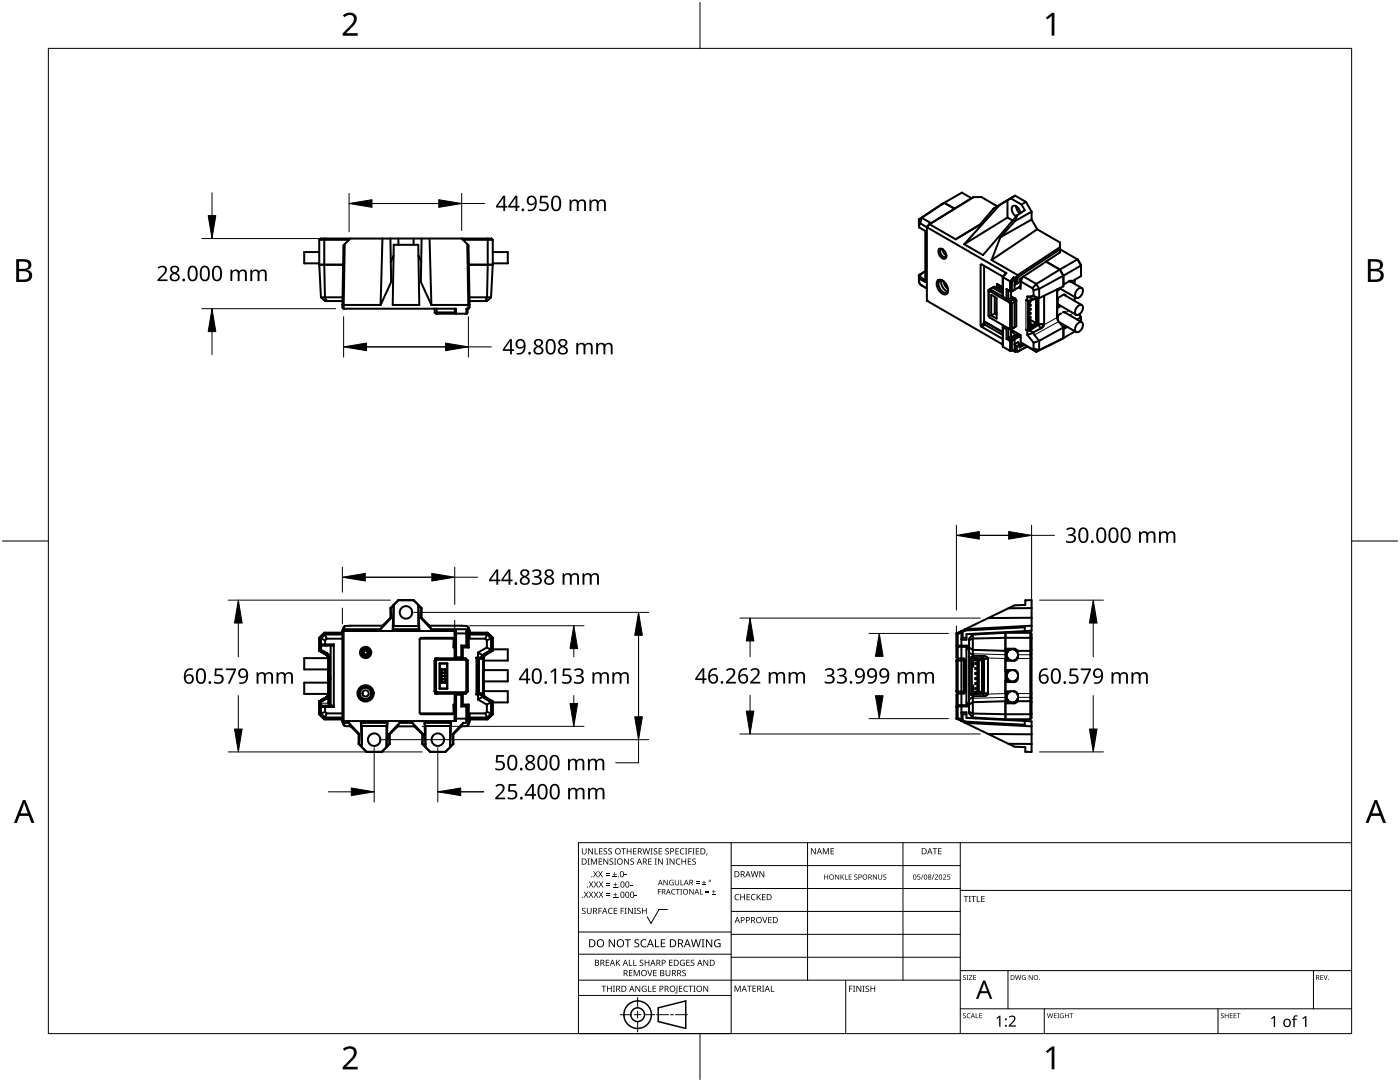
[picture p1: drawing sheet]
<svg xmlns="http://www.w3.org/2000/svg" width="279mm" height="216mm" viewBox="0 0 279 216" stroke-linecap="round" stroke-linejoin="round" font-family="sans-serif">
<g fill="none" stroke="#000" stroke-width=".4">
<path d="M194.2 39.4l-.3 .2-1.9-1.2-3.6 2.1M194.2 39.4l1.6-.1 3.2 1.9M194.2 39.4l-8.8 5.4M201.7 39.6l-.6 .4v3.4M201.7 39.6l2.2 1.2M202.6 39l-4.3 2.6M202.6 39l-.9 .6M202.6 39l2.2 1.3M63.7 47.8v5M63.7 50.3h-3v2.2h3M63.7 47.8l.3-.2h34.1l.2 .2M63.7 47.8h6"/>
<path d="M63.7 52.8h4.8M63.7 52.8l.4 6.5M64.1 59.3l.8 .8h3.5M64.1 59.3h4.3M64.8 47.6l-.1 5.2 .2 6.5 .3 .8M68.8 48.7l-.2 12.9M69.9 47.6l-1.4 1.4-.2 11.8M76.3 47.6l-.3 13.3M77.9 47.6l.2 8.7-2.1 4.6M78.5 51l-.5 1.2M78.6 48.8h4.9l.2 12.1h-5.3zM79.5 47.6v1.2"/>
<path d="M82.5 47.6v1.2M83.5 51l.6 1.2M84.1 52.2l-.1 4.1 2.1 4.6M84.1 47.6v4.6M85.7 47.6l.4 13.3M92.1 47.6l1.2 1.1M92.4 47.8h5.9M93.3 48.7l.2 .3 .2 12.3-.2 .3M93.3 48.7l.2 12.9M93.6 52.8h4.7M93.7 59.3h4.3M97.2 47.6l.1 5.2-.1 6.5-.3 .8"/>
<path d="M98 59.3l-.8 .8h-3.5M98.3 47.8v5M98.3 50.3h3v2.2h-3M98.3 52.8l-.3 6.5M183.4 43.8v1.6M183.4 54.9v1.5M183.4 43.8v.9M183.4 54.9v.7M183.4 44.7v.7M183.4 55.6v.8M183.4 45.4l1.3 .7v10.2l-1.3-.7M183.4 56.4l.3 .4"/>
<path d="M183.6 54.8l1.1-.7-1.3 .8M183.6 54.8l.1 .5M183.6 54.8l-.2 .1M183.7 56.8l1.3 .8M183.7 44.6l17.1 9.9M183.7 44.6l-.3 .1M183.7 56.8l1.3 .7M183.7 55.3l-.3 .3M183.7 55.3l1 .6M184 43.5l-.3 1.1M184 43.5l1.8 1M184 43.5l-.6 .3"/>
<path d="M185.4 44.8l-.4 .5v14.7l15.1 8.8M185.5 44.7l-.1 .1M185.5 44.7h.1M185.5 44.7l5.2 3M185.5 44.7l-.5 .6M187.3 55.9a1.79 1.79 0 0 1 1.9 1.8 .76 .76 0 0 1-.3 1 .76 .76 0 0 1-1-.2 2.21 2.21 0 0 1-.9-2.4zM187.5 49.6a1.3 1.3 0 0 1 1.1 2 1.3 1.3 0 0 1-1.1-2zM187.8 49.8h.4l.1 .7 .6 .5-.2 .3a1.01 1.01 0 0 1-.9-1.5zM187.9 55.9a1.89 1.89 0 0 0 1.3 2.2M188.2 56a.61 .61 0 0 0-.8 .1 .61 .61 0 0 0-.1 .7 1.64 1.64 0 0 0 1.6 1.6l.3-.6M188.4 56.2l.2 .8 .6 .6M188.4 40.5l2.1 1.2"/>
<path d="M188.4 40.5l-5 3.3M188.4 40.5l-4.4 3M195.5 44.8l-4.8 2.9M196.4 53v11.5M197.3 57.9v.3l.2-.1M197.3 57.9v5.1M197.5 58.1l3.9 2.2M197.6 57.7l-.3 .2M197.6 57.7l-.1 .4M197.6 57.7h.1M197.6 57.7l3.3 1.9M197.8 58.8l1.1 .7v4.1l-1.1-.6z"/>
<path d="M197.9 51.9l5.2 3M198.1 57.4l.4-.2 1.6 1M198.1 57.4l-.8 .5M198.1 57.4l2 1.2M198.1 57.4l-.3 .2M198.3 41.6l-2.8 3.3-4.8 2.8M198.3 41.6l1.2-.7-7.1 7.8M198.5 59.3v3.2M199.3 56.8v.9M199.4 57v.7M199.4 57l.7 .4M199.4 56.9v.1"/>
<path d="M199.6 47.3l-1.7 4.6M199.7 57.3v.6M200.1 57.3l-1.1-.7v.9M200.1 57.6l-.6-.4v.6M200.1 55.2v4M200.1 55.2v.1M200.1 59.2h.1M200.1 55.3l1.5 .8M200.1 55.2l-4.2-2.5-.2 .1v12.1M200.8 54.5l-.7 .8M200.8 54.5l-.7 .7M200.9 57.7v1.9"/>
<path d="M200.9 59.6l.3 .2M200.9 57.7l.3 .2v1.9M200.9 57.7l.9 .5M201.1 43.4l-8.7 5.3M201.1 43.4l1 .6M201.2 59.8h.1M201.2 59.8l.5 .3M201.6 56.1l.3 .2M201.6 56.1v2l.2 .1M201.8 58.2h.1M201.8 59.1l.9 .5 .1 .3v5.2l-.3 .2M201.8 59.5l-.6 .3"/>
<path d="M201.8 59.5l.4 .3M201.8 58.2v1.3M201.9 56.3v1.8l-.1 .1M202.2 59.8l.3-.2 .3 .4-.3 .2M202.2 59.8l.3 .4M202.2 59.8l-.5 .3M202.3 55.3l.3 .2M202.3 55.3l.2 .4M202.3 55.3l-.7 .8M202.5 55.7v2.1M202.5 55.7l-.6 .6M202.5 57.8l-.7 .4"/>
<path d="M202.5 57.8l-.2 .1M202.6 44.1l-3 3.2M202.6 55.5h.1M202.6 55.5v1.3M202.6 55.5l.3 .1M202.6 56.8l-.1 .1M202.8 41.2l.3 .8 .4 .6M202.9 55.6v1M202.9 56.6l-.3 .2M203 42.9l-6.8 8-3.8-2.2M203 42.9l-.4 1.2M203.1 54.9l-.5 .6"/>
<path d="M203.1 54.9l.2 .3M203.1 54.9h.1M203.3 55.2l8.2-5.5 3.6 2.1 .6 1.1v2.2l-1.8 1.1M203.3 55.2l-.4 .4M203.7 42.5l-.2-.5a1.36 1.36 0 0 0-1.3-.9 1.49 1.49 0 0 0 .6 2.1M203.7 56.1l2.3 1.4M203.7 56.1v1.5l-.4-.3M203.7 56.7l-.2 .5-1 .6M203.9 40.8l.6 1.2-1.5 .9M204.1 55.3l-.4 .8M204.2 55.2l2.6 1.5M204.7 59.8l.3 .2"/>
<path d="M204.8 40.3l-.9 .5M204.8 40.3l1.1 1.9M205 59.2v.8M205 59.2l1.3 .5M205.6 60h.1M205.7 59.9l-.2 .1v1.1M205.9 42.2v1.6M205.9 43.8l-6.3 3.5M205.9 43.8l1.1 2M205.9 42.2l-3.3 1.9M206 57.5l.3 .4M206.2 59.7l-.7 .3h-.5"/>
<path d="M206.3 59.1l1.1 .4M206.3 57.9v1.2M206.3 59.1l-1.3 .1M206.3 59.7h-.1M206.6 59.6l-.4 .1M206.8 59.5v5M206.8 56.7l.6 .9M206.8 56.7l-.8 .8M207 45.8l4.5 2.6v2l-8 5.3v.6l-.6 .3M207 45.8l-9.1 6.1M207 59.5v5.1l-.9 .5M207.1 59.5v5"/>
<path d="M207.3 59.5v5.1M207.4 59.5l-1.1 .2M207.4 57.6l-1.1 .3M207.4 57.6v1.9M208.4 59v5.8M208.8 52.2l2.7 1.6M211 57.7v5.9l.2 .5 1 1.2M211 57.8v.2M211 58v.1M211.1 59.5h.1M211.1 59.7h-.1M211.1 59.7v1.5"/>
<path d="M211.1 57.7l-.1 .1M211.1 59.5v.2M211.4 57.5l3.4 1.9M211.5 53.8l.7 1.2M211.5 53.8l3.5-2 .7 1.2-3.5 2M211.5 53.8l-4.7 2.9M211.5 49.3l-8.4 5.6M211.7 57.6l-.7 .4M212.2 55v2.1l-4.8 2.4M212.2 55l-4.8 2.6M212.4 58.9l3.5 2M212.7 59l-.3-.2-1.4 .7"/>
<path d="M213.4 56.1l.2 .1M213.6 56.2h.1M213.6 56.2l2.3 1.3M213.7 56.2h.1M213.9 56.2h-.1M213.9 56.2l-.4-.1-1.3 .7M214.5 55.8v.9M214.5 59.3v.8M215 57.8l.6-.4 .3 .1a1.3 1.3 0 0 1-1.1 1.9 1.13 1.13 0 0 1 .2-1.6zM68.3 60.8l.3 .1M68.3 60.8v.6l.3 .2M68.6 61.6h22.4v1"/>
<path d="M68.6 60.9h.1M68.6 60.9h7.4M86.1 60.9h7.4M86.7 61.6l.1 .7M86.8 62.3l.2 .3h6.1M87.1 61.6l.1 .7M87.1 62.3l.2 .3M87.2 62.3h-.1M90.7 61.6l.1 .7M90.8 62.3h-4M90.8 62.3l.2 .3M91 62.6h.1"/>
<path d="M93.3 61.6v.7l-.2 .3M93.5 60.9h.1M93.5 61.6h-.4v1M93.7 60.8l-.2 .1M195.7 64.9l.2 .3M195.9 65.2l4.2 2.4M196.4 64.2l3.7 2.1M196.4 64.1l3.7 2.2M196.4 64.5l.2 .3M196.4 64.5l-.7 .4M196.6 64.8l3.5 2M196.6 64.8l-.7 .4"/>
<path d="M197.3 62.9v.1M197.3 63l.2 .3 4.2 2.5M198.5 62.5l.4 .2M198.5 62.5l-.7 .5M198.9 62.3l-.4 .2M200.1 64.9v4.3M200.1 64.9v.4l.8 .4M200.1 68.8v.4M200.1 64.9h.1M200.1 69.2l1.5 .8M200.9 65.7v1.9M200.9 65.7l.3-.2v1.9"/>
<path d="M200.9 67.6l.6 .4M201.2 67.4l.6 .3M201.2 67.4l-.3 .2M201.4 60.3l.2 .3M201.5 68l.1 .1M201.6 60.6v4.9M201.6 68.1v1.9M201.6 65.5l-.2 .1M201.6 65.5l.3 .1M201.7 60.1l.2 .4M201.7 60.1l-.3 .2M201.8 67.7l-.3 .3"/>
<path d="M201.8 67.7l.1 .3M201.8 65.9l.1 .2M201.8 65.8l1.9 1.1v1.4M201.8 66.1l.3 .1M201.8 67.1l.5 .3M201.8 65.7v1.4M201.8 67.1l-.6 .3M201.9 69.9l-.3 .1M201.9 60.5v5.1M201.9 68v1.9M201.9 68l-.3 .1M201.9 65.6l-.2 .2"/>
<path d="M201.9 60.5l-.3 .1M202.1 66.2l.5 .7M202.1 66.2l-.3 .2M202.3 70h-.7M202.3 70l.3 .2M202.3 67.4l-.5 .3M202.3 67.4l.2 .3M202.5 69.9h-.6M202.5 60.2v5.1M202.5 67.7v2.2M202.5 67.7l-.6 .3M202.5 65.3l-.3 .2"/>
<path d="M202.5 69.9l-.2 .1M202.5 65.3l-.8 .5M202.5 60.2l-.6 .3M202.6 68.9v1.3M202.6 68.9l.3 .2M202.6 70.2h.1M202.9 70h.4l-.2 .2M202.9 69.1v.9M202.9 70l-.3 .2M203.1 70.2h-.5M203.1 70.2h.1M203.3 66.9l-.4-.2-1 .5"/>
<path d="M203.3 66.9l-1 .5M203.3 66.9l.2 .2M203.5 68.8v.5l.9-.5M203.5 68.8l-.3-.5-.7 .4 .1 .2M203.5 68.8l-.6 .3M203.5 67.1l.2 .3M203.5 67.1l-1 .6M203.7 68.3l2.3 1.4M203.7 68.3l.5 .4M204.2 68.7l-.7 .3M204.2 68.7l2.6 1.5M205 69.1l-1.9 1.1"/>
<path d="M205 66.8l1.3 1.6M205 66v.8M205 66h.5M205.2 60l.1 5.5M205.2 63.8l.5 .3M205.2 63.4l.3 .2M205.2 64l.3 .2v1l.3-.2M205.2 63l.5 .3M205.2 62.6l.3 .2M205.2 62.4l.3 .2M205.2 61.8l.3 .1M205.2 61.4l.5 .2"/>
<path d="M205.2 61.6l.3 .1M205.2 62.2l.5 .2M205.2 63.2l.3 .2M205.2 63.6l1.6 .9M205.2 61.1l.1 .1M205.2 64.2l.1 .1M205.2 65.5l.1 .1M205.3 60v1.2M205.3 64.3v1.3M205.5 66l.7 .3M205.5 61.7v.2M205.5 62.6v.2"/>
<path d="M205.5 63.4v.2M205.5 64.5l.6 .3M205.5 64.8l.6 .3M205.5 64.8l.3 .2M205.5 60.7l.2 .1M205.7 60l-.2 .3M205.7 60.8v.2l-.4 .2M205.7 61.6v.2l-.2 .1M205.7 62.4v.3l-.2 .1M205.7 63.3v.2l-.2 .1M205.7 64.1l-.2 .3M205.7 64.1l-.4 .2"/>
<path d="M205.7 62.4l-.2 .2M205.7 63.3l-.2 .1M205.7 61.6l-.2 .1M205.7 60.8l-.2 .1M205.7 60l-.2 .1M205.8 65.2h.2M205.8 65.3l-.5 .3M205.8 65v.3M206 65.3l-1 .5h-.3l.3 .2M206 65.2l-.2 .1M206 65.2v.1M206 69.7l.8 .5"/>
<path d="M206.1 64.8v.3M206.2 66.3l.1 .1M206.3 68.4v1.1M206.3 69.5l-.3 .2M206.3 69.5l1.1 .4M206.3 66.4l.1 .4 1 1.2M206.3 66.4l-1.3 .4M206.8 64.5l-.7 .3M207 64.5h.1M207.1 64.5l-1.1 .8M207.3 64.8l-1.8 1.2M207.3 64.8l.4 .7"/>
<path d="M207.3 64.6v.1M207.3 64.6h.1M207.3 64.7v.1M207.3 64.6l1.1 .2M207.3 64.8h.1M207.4 69.9l-.6 .3M207.4 68v1.9M207.4 68l-1.1 .4M207.7 65.5l-1.5 .8M208.4 64.8l-.7 .7M211 61.5h.1M211 61.3v.2"/>
<path d="M211.1 62.9h.1M211.1 63.1l-.1 .1M211.1 61.2l-.1 .1M211.1 63.1v.8M211.1 60.7v.5M211.1 62.9v.2M211.1 60.7l3.7 2.1M211.4 64.3l3.4 1.9M211.4 60.9l-.3 .2M211.7 61.1l-.7 .4M211.8 62.5l-.8 .5M212.1 62.3l.3-.1 .3 .2"/>
<path d="M212.2 65.3v2.2M212.2 67.5l-5.4 2.7M212.2 67.5l-4.8 2.4M212.2 65.3l-4.8 2.7M212.5 62.3l3.4 2M212.7 62.4h.1M212.7 62.4h-.1M212.7 65.1l-.5 .3M213 65.2l-.8 .5M214.6 66.1l-2.4 1.4M215 63.8l.7-.5-.4-.5 .4 .4v1M215 64.6l.6-.4 .3 .1a1.3 1.3 0 0 1-1.1 1.9 1.13 1.13 0 0 1 .2-1.6z"/>
<path d="M215 61.2l.6-.4 .3 .1a1.3 1.3 0 0 1-1.1 1.9 1.13 1.13 0 0 1 .2-1.6zM79.5 119.7l3 .1M79.5 119.7l-1.6 1.6M79.5 119.7h3M82.5 119.8l1 .9M82.5 119.7v.1M82.5 119.7l1.6 1.6M63.7 129.9l1.4 .7M63.7 127.3v2.6M63.7 139.9v2.6M63.7 127.3l1.2 .5M63.7 139.9l.3 .2"/>
<path d="M63.8 128.6h2.8M63.8 128.6v1.2l1 .6M63.8 128.6l.3 .2M64.1 129.7l1.1 .6M64.1 128.8v.9M64.1 129.7l-.4 .2M64.7 126.3l-1 1M64.7 126.3h3.6M64.7 126.3l.5 1.1M64.8 130.4a1.05 1.05 0 0 1 .8 .9M64.9 127.8l.1 1M65.1 130.6l.4 .7h-4.8v2.3h4.8"/>
<path d="M65.1 139.1l-1.4 .8M65.1 130.6l.3 .4 .1 .4v7l-.1 .4-.3 .3M65.1 139.2l.2-.2 .2-.6v.4a.44 .44 0 0 1-.3 .6M65.1 139.2l-1.3 .7v1.2M65.1 139.2l.1 .2M65.2 127.4h3.1M65.2 127.4l-.3 .4M65.2 139.4l-1.2 .7M65.2 130.3l-.4 .1M65.2 130.3l.5 .4 .2 .6M65.5 138.5l-.4 .6M65.5 136.2h-4.8v2.3h4.8"/>
<path d="M65.6 135.3v5M65.6 135.3h.1M65.6 135.3l.3 .2M65.6 131.3v4M65.6 131.3h.3M65.8 135.6v4.8M65.8 135.6h.1M65.8 135.5v.1M65.8 135.5h.1M65.9 135.5h.1M65.9 131.3v3.8M65.9 135.1l-.3 .2"/>
<path d="M65.9 135.1l.1 .1M66 128.8v11.9l-.2 .1M66.6 128.6l-.2 .2h-2.3M66.6 128.6v12.5M68.3 126.6h-3.4l-.8 .8v1.2l.2 .2M68.3 126.1v17.6M68.3 125.8v.3M68.6 125.9v18M68.6 125.9l-.3 .2M68.6 125.9h22.4M68.6 125.6l-.3 .2M68.6 125.6h7.4"/>
<path d="M68.6 125.6v.3M68.8 124.9l-.3 .3-.2 .6M68.8 124.9l-.2 .7M76.3 124.9l-.3 .7M76.3 124.9h-7.5M77.9 121.3l.1 .1M77.9 123.3l-1.6 1.6M77.9 123.3h.2M77.9 121.3v2M78 121.4l.1 1.9M78.1 123.3l-2.1 2.3M78.4 125.6h5.3"/>
<path d="M78.5 120.8l.1 4.1M78.5 120.8l-.1 4.8M78.5 120.8l-.5 .6M78.6 124.9l-.2 .7M78.6 124.9h4.9M83.5 120.7v.1M83.5 120.7v4.2M83.5 124.9l.2 .7M83.5 120.8l.6 .6M83.5 120.8l.2 4.8M83.8 127.4h6.7v1.8M84 123.3l2.1 2.3"/>
<path d="M84.1 121.4l-.1 1.9M84.1 121.3v.1M84.1 123.3l1.6 1.6M84.1 123.3h-.1M84.1 121.3v2M85.7 124.9h7.6M85.7 124.9l.4 .7M86.1 125.6h7.4M86.7 131.8v6.2M86.7 131.8l.3 .1M86.7 138l.4 .4M86.8 138h-.1"/>
<path d="M86.8 131.4h6.1M86.8 131.4v.3M86.8 138.1v.3M86.8 131.4l.2 .2M86.8 138.4h6.1M87 138.2l-.2 .2M87 137.9l-.2 .1M87 137.9l.3 .2M87 131.9v6M87.1 131.4h.1M87.1 131.4l-.4 .4M87.1 131.4l.2 .3"/>
<path d="M87.2 138.4h-.1M87.3 131.7l-.3 .2M87.3 138.1l-.1 .3M87.3 131.7h5.5M87.3 138.1h5.5M87.7 132.4v5M87.7 132.4h.1M87.7 137.4h1.6M87.7 132.4h1.6M88 133.7h.2M88 133.5h.2M88 136.1h.1"/>
<path d="M88 136.1h.2M88 134.2h.1M88 133.5l.1 .1M88 134.8h.2M88 135h.2M88 134.2h.2M88 135.4l.1 .1M88 135.4h.2M88 136.3h.2M88 133.5v.2M88 134.2v.2M88 134.8v.2"/>
<path d="M88 135.4v.2M88 136.1v.2M88 134.8h.1M88 134.4h.2M88 135.6h.2M88.1 136.2h.1M88.1 133.6h.1M88.1 134.3l-.1 .1M88.1 133.7h.1M88.1 136.1h.1M88.1 136.2l-.1 .1M88.1 135.6h-.1"/>
<path d="M88.1 134.9h.1M88.1 133.6v.1M88.1 134.2v.1M88.1 134.8v.1M88.1 135.5v.1M88.1 136.1v.1M88.1 134.8h.1M88.1 134.9l-.1 .1M88.1 134.3h.1M88.1 134.2h.1M88.1 135.5h.1M88.1 135.6h.1"/>
<path d="M88.1 133.7h-.1M88.2 136.2v.1M88.2 134.3v.1M88.2 133.6v.1M88.2 134.2v.1M88.2 134.8v.1M88.2 135.5v.1M88.2 136.1v.1M88.2 133.7h.1M88.2 135.6h.1M88.2 134.9v.1M88.2 134.2h.1"/>
<path d="M88.2 136.1h.1M88.2 135.4v.1M88.2 134.8h.1M88.2 133.5v.2M88.2 134.2v.2M88.2 134.8v.2M88.2 135.4v.2M88.2 136.1v.2M88.2 133.5v.1M88.7 133.7h.2M88.7 133.5v.1M88.7 133.5v.2"/>
<path d="M88.7 134.2v.2M88.7 134.8v.2M88.7 135.4v.2M88.7 136.1v.2M88.7 133.5h.2M88.7 136.1h.2M88.7 134.8h.1M88.7 134.2h.1M88.7 134.8h.2M88.7 135h.2M88.7 134.2h.2M88.7 136.1h.1"/>
<path d="M88.7 135.4h.2M88.7 136.3h.2M88.7 135.4v.1M88.7 134.4h.2M88.7 135.6h.2M88.7 136.2h.1M88.7 133.6h.1M88.7 133.7h.1M88.7 133.6v.1M88.7 134.2v.1M88.7 134.8v.1M88.7 135.5v.1"/>
<path d="M88.7 136.1v.1M88.7 135.6h.1M88.7 134.9v.1M88.7 134.9h.1M88.7 134.3v.1M88.7 134.3h.1M88.7 135.5h.1M88.7 136.2v.1M88.8 133.6v.1M88.8 134.2v.1M88.8 134.8v.1M88.8 135.5v.1"/>
<path d="M88.8 136.1v.1M88.8 133.7h.1M88.8 134.9l.1 .1M88.8 134.3l.1 .1M88.8 136.2l.1 .1M88.8 135.6h.1M88.9 133.5l-.1 .1M88.9 133.5v.2M88.9 134.2v.2M88.9 134.8v.2M88.9 135.4v.2M88.9 136.1v.2"/>
<path d="M88.9 135.4l-.1 .1M88.9 134.8h-.1M88.9 134.2h-.1M88.9 136.1h-.1M89.2 137.4h.1M89.3 132.4v5M89.3 132.4h-1.6M90.5 129.2h.2M90.6 127.5l-.1 1.7M90.7 127.7l-.3-.4h-6.4l-.2 .2v14.8l.2 .2h6.4l.3-.4M90.7 126.2l.1 5.2M90.7 131.4h.1"/>
<path d="M90.7 126.2l.1 .4 .2-.2M90.8 138.4h-.1M90.8 138.4l-.1 5.2M90.8 138.4l.2 .2M91 125.9l-.3 .3M91 125.9v.5M91 126.4h.1M91 126.4v4.8M91 138.6v4.8M91 131.2l-.2 .2M91 131.2h1.1M91 126.4h2.1"/>
<path d="M91 138.6h1.1M92.1 128.8h1M92.1 128.8l.2 .3v2.3M92.1 128.8v2.4M92.1 131.2l.2 .2M92.1 138.6v2.4M92.3 131.4h.1M92.3 138.4v2.3M92.3 138.4l-.2 .2M92.3 129.2h1.2M92.8 131.7l.3 .2M92.8 138.1l.1 .3"/>
<path d="M92.9 131.4l-.1 .3M92.9 131.4h.1M92.9 131.4l.4 .4M93.1 126.4v2.4M93.1 131.9v6M93.1 137.9l.2 .1M93.1 137.9l-.3 .2M93.1 126.4l.2 .2M93.1 128.8l.1 .1M93.1 129.1h-.8v2.3M93.1 125.9l.2 .3M93.1 125.9h.4"/>
<path d="M93.1 125.9v.5M93.2 128.9l-.1 .2M93.3 124.9l.2 .3 .2 .6M93.3 124.9l.2 .7M93.3 128.8h.1M93.3 126.6v2.2M93.3 131.8v6.2M93.3 131.8l-.2 .1M93.3 128.8l-.1 .1M93.3 138h.1M93.3 126.2v2.6M93.3 138l-.4 .4"/>
<path d="M93.3 131.8h.1M93.3 128.8l-.2 .3M93.3 126.2v.4M93.4 127.6l.1 1.6M93.5 125.6h.1M93.5 125.6l.2 .2M93.5 125.6v.3M93.5 125.9h.1M93.5 127.5l-.2 .2M93.5 125.9v1.6M93.5 125.9l.2 .2M93.5 127.5v1.7"/>
<path d="M93.6 127.4h3.3M93.7 125.8v.3M93.7 126.6h3.5l.8 .8v2.3l-1.7 1.1M93.7 126.3h3.6M93.7 126.1v1.2l-.2 .2M95.2 133h.1M95.2 136.8h.1M95.2 138.4v-7l.1 7.1M95.3 138.5l-.3 .1h.4M95.3 131.3v.1M95.3 131.4v7M95.3 138.4h.4"/>
<path d="M95.3 131.4h.4M95.3 138.4v.1M95.4 131.2h-.4l.3 .2M95.4 130.2v1M95.4 138.6v1M95.4 131.2l.3 .1M95.4 139.6l1.8 1M95.4 130.2l.9 .6M95.6 138.3h.1M95.6 131.5h.1M95.6 131.5v6.8M95.6 138.3l.8 .2"/>
<path d="M95.6 138.3v.1M95.6 131.4v.1M95.6 138.4h.1M95.7 131.4h-.1M95.7 131.4h.1M95.7 138.4h.1M95.7 138.4v.1M95.7 138.4l.7 .5M95.7 131.3v.1M95.7 138.5l.6 .4M95.7 138.5l-.3 .1M96.3 130.9h.1"/>
<path d="M96.3 138.9v.1M96.3 130.9l-.6 .4M96.3 139l-.9 .6M96.3 130.8v.1M96.3 139l1.7 1.1M96.4 138.5v.1M96.4 131.3v7.2M96.4 138.6h.1M96.4 138.6v.1M96.4 138.7h.1M96.4 138.7v.1M96.4 138.8h.1"/>
<path d="M96.4 130.9l-.7 .5M96.4 130.9v.4l-.8 .2M96.4 138.9h-.1M96.4 138.8v.1M96.6 137.9h4.7v2.3h-3M96.6 133.7h4.7v2.3h-4.7M96.9 127.4l.3 .4M97.2 129.2l-1.8 1M97.2 129.2l1.1 .7M97.2 127.8v1.4M97.3 126.3l1 1M97.3 126.3l-.4 1.1"/>
<path d="M98.3 129.9l-1.4 .8-.3 .7v7.1l.3 .6 1.4 .8M98.3 127.3v2.6M98.3 139.9v2.6M98.3 127.3l-1.1 .5M98.3 139.9l-.3 .2M98.3 129.6h3v2.2h-4.7M190.9 126.4l11.6-5.6 2.1-.1v-.9l1.3-.1v6.2l-13 .6v1.2h-1M190.9 126.4v4.8l.2 .2M190.9 128.8l.1 .1M190.9 137.9l1 .1 .7-.1M190.9 126.4l.2 .2M191 128.9l.1 .2"/>
<path d="M191.1 129.1v14.1M191.1 131.4h.1M191.1 131.4l-.2 .3v6.4l.2 .3M191.1 138.4l-.2 .2v4.8M191.1 126.6v2.2M191.1 138.4h1.3M191.1 128.8l-.1 .1M191.9 126.2l-.8 .4M192.1 126.1l-.2-.2v18M192.1 127.3l-.2 .2M192.1 126.1v1.2M192.4 131.4l.2 .3v6.4l-.2 .3"/>
<path d="M192.4 131.4v7M192.4 131.4h-1.3M192.6 125.6l.1 .2M192.6 125.6h.1M192.6 131.9l-.7-.1-1 .1M192.7 125.8l-.6 .3M192.9 129.1v11.6M192.9 127.3h-.8M193.2 129.1l-.3 .6M193.2 129.1h-2.1M193.4 128.8l-.2 .3M193.4 128.8h-2.3"/>
<path d="M193.4 129.2l.7 .5 6.5 .2M193.4 130.2l.9 .6M193.4 131.2l2.8 .2M193.4 128.8h.1M193.7 138.5l.5 .4M193.7 138.5l-.3 .1M193.9 131.4h2.4v7h-2.4zM193.9 133h.3v-1.3h1.8v6.3h-1.8v-1.2h-.3M194 131.4l-.1 .1v6.8l.1 .1h.9M194.1 126.6v3.8l.2 .4M194.1 126.6l-.7 .8v14.9l.7 .9M194.1 131.4h.1"/>
<path d="M194.1 138.4h.1M194.2 130.9l-.5 .4M194.2 130.9h2M194.2 138.9l.1 .1M194.3 139l-.2 .3v3.9M194.3 130.8l-.1 .1M194.3 139l-.9 .6M194.4 131.4h.1M194.4 138.4h.1M194.6 135.3h.3v.2h-.3zM194.6 133.3h.3v.2h-.3zM194.6 136.3h.3v.2h-.3z"/>
<path d="M194.6 132.3h.3v.2h-.3zM194.6 134.3h.3v.2h-.3zM194.6 137.3h.3v.2h-.3zM194.6 131.4v.3M194.6 138v.4M194.7 126.4v.2M194.9 131.3v.1M194.9 138.4v.1M195 138.4v.1M195 131.4v7M195.3 138.4h.1M195.3 131.7v6.3"/>
<path d="M195.8 131.4h.1M195.9 131.4h.1M196.2 130.9l.6 .1 .3 .3-.7 .2M196.2 138.9h-2M196.2 130.9v.5M196.2 131.4l.2 .1M196.2 138.4v.5M196.2 138.4l-2.5 .1M196.3 135.3h.1M196.3 135.5h.1M196.3 133.7h.1M196.3 133.5h.1"/>
<path d="M196.3 136.1h.1M196.3 134.8h.1M196.3 135h.1M196.3 134.2h.1M196.3 136.3h.1M196.3 135.6h.1M196.3 137.7h.1M196.3 136.7h.1M196.3 137.5h.1M196.3 137.3h.1M196.3 133.3h.1M196.3 136.5h.1"/>
<path d="M196.3 134.3h.1M196.3 134.5h.1M196.3 132.3h.1M196.3 132.5h.1M196.4 138.3l-.2 .1M196.4 131.5h.1M196.4 138.3h.1M196.4 138.3l.7 .2M196.4 131.5v6.8M197.1 131.3v7.2M197.1 138.5l-.3 .3-.6 .1M200.6 129.4h1.8l.5 .2 .1 .3"/>
<path d="M200.6 126.3h5M200.6 133.6l.3 .3h.5M200.6 137.9l.3 .2h.5M200.6 126.3v17.2M200.6 129.6h1M200.6 134h.5v.2M200.6 138.2h.5v.2M200.6 129.7l.3 .1M200.6 139.9l-6.5 .2-.7 .5M200.6 126.3l-6.5 .3M200.7 133.7h1.7a.7 .7 0 0 1 .7 .7M200.7 137.9h1.1"/>
<path d="M200.8 129.6v.2M200.9 129.8v1.8M200.9 134v1.8M200.9 138.2v1.8M200.9 129.8l.2 .1M201.1 129.9v.2M201.1 131.3v.3M201.1 134v.2M201.1 135.4v.4M201.1 138.2v.2M201.1 139.6v.3M201.1 139.9l-.2 .1"/>
<path d="M201.1 139.7v.2M201.1 139.6v.1M201.1 135.5v.3h-.5M201.1 131.3v.3h-.5M201.1 131.4v.2M201.1 133.9v.3M201.1 135.5v.4M201.1 138.1v.3M201.5 131.6h-.6l-.3 .3M201.7 135.9h-.8l-.3 .2M202.3 137.9l.4 .1 .4 .4M202.5 129.7l.4 .2"/>
<path d="M202.8 139.9l-.6 .2M202.8 135.6l-.4 .3M202.9 139.9h-.1M202.9 139.9h.1M202.9 139.8l-.1 .1M202.9 129.9h.1M203 131.4h.1M203 129.9l.1 .4M203 139.9h.1M203 139.9h-.1M203 139.9l-.3 .4h-.3h-1.8M203 129.9h.1"/>
<path d="M203 139.9h2.6l.3 .2M203.1 138.4v.2M203.1 131.4l-.4 .4h-.3h-1.7M203.1 138.4h-.1M203.1 131.2h.1M203.1 131.2v.2M203.1 139.5l-.1 .4M203.1 135.2a.73 .73 0 0 1-.7 .9h-1.7M203.1 131.1v.1M203.1 134.4h.1M203.1 138.6h.1M203.1 139.4v.1"/>
<path d="M203.1 139.5h.1M204.5 125.2v.7M204.5 125.2l-11.8 .6M204.8 124.9l-.3 .3M205.6 126.3l.3 .2v16.8l-.3 .2M205.6 126.3v17.2M205.9 127.4l-5.3-.1-6.5 .1-.7 .4M205.9 129.7l-.3 .2h-2.6M205.9 121.3l-4.6 .1M205.9 123.3h-8.7M205.9 124.9l-13.3 .7M63.7 142.5l1 1"/>
<path d="M63.8 141.1h.1M63.8 141.1h2.8M64 140.1v.7M64 140.8h.1M64.1 140.8l-.3 .3M64.1 140.8h2.3l.2 .3M64.3 140.8l-.2 .3v1.3l.8 .8h3.4M64.7 143.5h3.6M64.9 142l-1.2 .5M64.9 142l.3 .3M65 140.8l-.1 1.2M65.2 142.3l-.5 1.2"/>
<path d="M65.2 142.3h3.1M65.6 140.3v.5M65.6 140.3h.1M65.6 140.8h.1M65.8 140.4v.1M65.8 140.5h.1M65.8 140.6h.1M65.9 140.6l-.3 .2M65.9 140.6h.1M68.3 143.7v.3M68.3 143.7l.3 .2M68.3 144l.2 .6 .3 .3"/>
<path d="M68.3 144l.3 .2M68.6 143.9h22.4M68.6 143.9v.3M68.6 144.2l.2 .7M68.6 144.2h1M68.8 144.9h1.2M69.6 144.2l2.1 2.3M69.6 144.2l.4 .7M70 144.9l1.6 1.6M71.6 148.5l1.6 1.5M71.6 146.5v2M71.6 148.4v.1"/>
<path d="M71.6 148.4l.6 .6M71.7 146.5h-.1M71.7 146.5l-.1 1.9M72 144.2l.2 .7M72 144.2h5.3M72 144.2l.2 4.8M72.2 144.9h4.9M72.2 144.9v4.1M73.2 150h3M73.2 150h.1M76.2 150h.1M77.1 144.9l.1 4.1"/>
<path d="M77.3 144.2l-.2 .7M77.3 144.2l-.1 4.8M77.6 146.5l.1 1.9M77.6 146.5h.2M77.7 148.4l.1 .1M77.7 148.4l-.5 .6M77.8 146.5v2M77.8 148.5l-1.6 1.5M79.4 144.9l-1.6 1.6M79.4 144.9h3.3M79.7 144.2l-.3 .7M79.7 144.2h2.6"/>
<path d="M79.7 144.2l-2.1 2.3M82.3 144.2l.4 .7M82.3 144.2l2.1 2.3M82.7 144.9l1.6 1.6M84.3 148.5l1.6 1.5M84.3 146.5v2M84.3 148.4v.1M84.3 148.4l.6 .6M84.4 146.5h-.1M84.4 146.5l-.1 1.9M84.7 144.2h5.3M84.7 144.2l.2 .7"/>
<path d="M84.7 144.2l.2 4.8M84.9 144.9h4.9M84.9 144.9v4.1M85.9 150h3M85.9 150h.1M88.9 150h.1M89.8 144.9l.1 4.1M90 144.2l-.2 .7M90 144.2l-.1 4.8M90.3 146.5h.2M90.3 146.5l.1 1.9M90.4 148.4l.1 .1"/>
<path d="M90.4 148.4l-.5 .6M90.5 146.5v2M90.5 148.5l-1.6 1.5M90.5 140.6v1.7h-6.7M90.5 140.6l.1 1.7M90.5 140.6h.2M90.7 143.6l.3 .3M91 143.4l-.2-.2-.1 .4M91 143.4v.5M91 143.4h2.1M91 143.4h.1M92.1 141h.9"/>
<path d="M92.1 144.9l-1.6 1.6M92.3 140.7l-.2 .3M92.3 140.6h1.2M92.4 144.2l-.3 .7M92.4 144.2h1.1M92.4 144.2l-2.1 2.3M93 141l.1 .1M93.1 143.4v.5M93.1 141.1v2.3M93.1 140.7l-.1 .3M93.1 143.9h.4M93.1 140.7h-.8"/>
<path d="M93.1 140.7l.2 .3M93.3 144.9h-1.2M93.3 143.2v.4M93.3 143.2l-.2 .2M93.3 141v2.2M93.3 141l-.2 .1M93.3 142.1l.2 .2M93.3 141h.1M93.3 141v2.6M93.3 143.6l-.2 .3M93.5 144.2l-.2 .7M93.5 144.2h.1"/>
<path d="M93.5 143.9v.3M93.5 142.3v1.6M93.5 142.3l.2 .2v1.2M93.5 143.9h.1M93.5 140.6v1.7h3.4M93.5 140.6l-.1 1.6M93.7 144l-.2 .6-.2 .3M93.7 144l-.2 .2M93.7 143.5h3.6M93.7 143.7v.3M93.7 143.7l-.2 .2M96.9 142.3l.4 1.2"/>
<path d="M97.2 142l1.1 .5M97.2 142l-.3 .3M97.2 140.6v1.4M98 140.1v2.3l-.8 .8h-3.5M98 140.1l-.8 .5M98.3 142.5l-1 1M190.9 143.4l1 .5M191.1 143.2l-.2 .2M191.1 143.2l.8 .4M191.9 142.1h1v1.2l13 .6v6.1h-1.3v-.9l-2.1-.1-10.6-5.1M191.9 142.3l.2 .2M192.1 142.5h.8"/>
<path d="M192.1 142.5v1.2M192.1 143.7l.6 .3M192.1 143.7l-.2 .2M192.6 144.2h.1M192.6 144.2l13.3 .7M192.7 144l11.8 .6M192.7 144l-.1 .2M192.9 140.1l.5 .9M193.2 140.7h-2.1l-.2 .3M193.4 141h.1M193.4 141l-2.5 .1M193.4 142l.7 .4 6.5 .1 5.3-.1"/>
<path d="M194.1 143.2l6.5 .3M194.7 143.2v.1M197.2 146.5h8.7M200.6 143.5h5M200.6 140.1h1.3M200.8 140v.1M200.9 140h-.3M201.3 148.4l4.6 .1M204.5 144.6l.3 .3M204.5 143.9v.7"/>
<circle cx="73" cy="138.4" r="1.13"/>
<circle cx="73" cy="130.2" r="1.13"/>
<circle cx="73" cy="130.2" r=".62"/>
<circle cx="73" cy="138.4" r="1.63"/>
<circle cx="73" cy="130.2" r=".38"/>
<circle cx="73" cy="130.2" r=".88"/>
<circle cx="73" cy="138.4" r=".62"/>
<circle cx="73" cy="138.4" r="1.38"/>
<circle cx="81" cy="122.2" r="1.25"/>
<circle cx="202" cy="139" r="1.13"/>
<circle cx="202" cy="134.8" r="1.13"/>
<circle cx="202" cy="130.7" r="1.13"/>
<circle cx="74.7" cy="147.6" r="1.25"/>
<circle cx="87.4" cy="147.6" r="1.25"/>
</g>
<g fill="none" stroke="#000" stroke-width=".2">
<path d="M204.7 59.8v6M208.2 59.1h.2M205 60v5.8M207 64.7l.3 .1M207.1 64.5l1.3 .1M211 63.4l-2.6 1.4M211.3 64.2l-4.9 2.6M213.3 62l-.6 .4M214.2 62.5l-.7 .4M65.1 139.1v.1M65.1 130.6h.1M65.5 138.4h.1"/>
<path d="M65.6 135.6h.4M65.6 131.3l-.1 .1M95 131.2v7.4M95.2 131.2v7.3M95.3 131.5h1.1M96.4 131.3l.2 .1M96.4 138.3h-1.1M96.6 138.4l-.2 .1M96.7 130.4l.3 .2M97 139.1l-.3 .2M193.6 131.2v7.3M193.9 131.5h.1"/>
<path d="M193.9 138.3h.1M194 131.4h.1M194 138.4h.1M194.1 130.4l6.5 .2M196.4 131.5h.8M196.4 138.3h.8M197.1 131.3l3.5 .1M200.6 138.4l-3.5 .1M200.6 139.1l-6.5 .2M201 131.6h.1M201 133.9v.1M201 135.8v.1"/>
<path d="M201 138.1v.1M202.4 129.4v.2M202.4 131.8h.1M202.4 133.7v.1M202.4 135.9v.2M202.4 137.9v.1M203 135.4h.1M203.1 138.4h2.8M203.1 131.4h2.8M203.1 134.4h.1M203.2 139.1h2.4l.3 .3M205.9 130.4l-.3 .2h-2.4"/>
<path d="M63.8 140.3h1.8M65.6 140.4h.4M202.4 140.1v.2"/>
</g>
<g fill="#000">
<circle cx="185" cy="45.3" r=".2"/>
<circle cx="201.6" cy="56.1" r=".2"/>
<circle cx="68.6" cy="61.6" r=".2"/>
<circle cx="93.1" cy="62.6" r=".2"/>
<circle cx="185" cy="60" r=".2"/>
<circle cx="201.6" cy="70" r=".2"/>
<circle cx="68.6" cy="125.9" r=".2"/>
<circle cx="68.6" cy="125.6" r=".2"/>
<circle cx="93.1" cy="126.4" r=".2"/>
<circle cx="190.9" cy="126.4" r=".2"/>
<circle cx="68.6" cy="143.9" r=".2"/>
<circle cx="68.6" cy="144.2" r=".2"/>
<circle cx="93.1" cy="143.4" r=".2"/>
<circle cx="190.9" cy="143.4" r=".2"/>
</g>
<path d="M9.7 9.7h260v196.5h-260z" fill="none" stroke="#000" stroke-width=".2"/>
<path d="M139.7 .5v9.2M.5 108h9.2M269.7 108h9.2M139.7 206.2v9.2" fill="none" stroke="#000" stroke-width=".2"/>
<g fill="#000">
<path d="M68.4 3.1a1.64 1.64 0 0 1 2.8 .4 2.52 2.52 0 0 1-1.2 2.2l-.9 .9h2.3v.5h-3v-.4l1.2-1.2a1.95 1.95 0 0 0 .9-2.2 1.23 1.23 0 0 0-1.8 .1zM208.7 3.5l1.3-.9h.4v4.5h-.5v-4l-.9 .8zM68.4 209.3a1.64 1.64 0 0 1 2.8 .4 2.52 2.52 0 0 1-1.2 2.2l-.9 1h2.3v.5h-3v-.5l1.2-1.2a1.95 1.95 0 0 0 .9-2.1 1.23 1.23 0 0 0-1.8 .1zM208.7 209.8l1.3-1h.4v4.6h-.5v-4l-.9 .7z"/>
<path d="M3.2 51.7h1.3a1.28 1.28 0 0 1 1.7 1.3 1.04 1.04 0 0 1-.8 .9 1.23 1.23 0 0 1 1 1.5 1.23 1.23 0 0 1-1.6 .9h-1.6zM3.8 54.1v1.7h.9a.86 .86 0 0 0 1.1-.9 .86 .86 0 0 0-1.1-.8zM3.8 52.2v1.4h.8a.78 .78 0 0 0 1.1-.7 .78 .78 0 0 0-1.1-.7z"/>
<path d="M273 51.7h1.3a1.28 1.28 0 0 1 1.7 1.3 1.04 1.04 0 0 1-.9 .9 1.23 1.23 0 0 1 1 1.5 1.23 1.23 0 0 1-1.5 .9h-1.6zM273.6 54.1v1.7h.9a.86 .86 0 0 0 1.1-.9 .86 .86 0 0 0-1.2-.8zM273.6 52.2v1.4h.8a.78 .78 0 0 0 1-.7 .78 .78 0 0 0-1.1-.7z"/>
<path d="M4.6 159.6h.5l1.8 4.6h-.6l-.6-1.4h-1.8l-.5 1.4h-.6zM4.8 160.2l-.7 2.1h1.4z"/>
<path d="M274.3 159.6h.5l1.8 4.6h-.6l-.5-1.4h-1.8l-.6 1.4h-.6zM274.6 160.2l-.7 2.1h1.4z"/>
</g>
<g fill="none" stroke="#000" stroke-width=".2">
<path d="M145.9 168.1v38.1h-30.5v-38.1h154.3M145.9 172.7h45.7M145.9 177.3h45.7M161.2 168.1v27.5M180.2 168.1v27.5M191.6 168.1v38.1M191.6 177.7h78.1M115.4 198.6h30.5M115.4 195.6h76.2M115.4 190.4h30.5M115.4 186h30.5M127.3 199v2.1"/>
<path d="M133.2 181.5h-1.7l-1.6 2.8-.7-1.4M145.9 181.9h45.7M145.9 186.4h45.7M145.9 191h45.7M168.8 195.6v10.6M191.6 193.7h78.1M201.2 193.7v7.6M262.1 193.7v7.6M123.8 202.5h2.1M126.6 202.5h1.3M127.3 201.8v1.4M127.3 203.8v2.1"/>
<path d="M128.6 202.5h2.1M131 202.5h2.4M133.8 202.5h.6M134.8 202.5h2.4M191.6 201.3h78.1M208.4 201.3v4.9M243.1 201.3v4.9"/>
</g>
<g fill="#000">
<path d="M116.1 169.3h.2v.8a.32 .32 0 0 0 .3 .3 .32 .32 0 0 0 .3-.3v-.8h.2v.8a.47 .47 0 0 1-.5 .4 .47 .47 0 0 1-.5-.5zM116.5 177.9h.2l.3 .5 .3-.5h.1l-.4 .6 .4 .6h-.1l-.3-.5-.4 .5h-.1l.4-.6zM117.3 171.3h.4l-.1 .1v1l.1 .1h-.4l.1-.1v-1zM117.4 169.3h.2l.6 1v-1h.1v1.2h-.1l-.7-1v1h-.1zM117.5 177.9h.2l.3 .5 .3-.5h.1l-.4 .6 .4 .6h-.1l-.4-.5-.3 .5h-.1l.4-.6zM117.5 175.9h.2l.3 .5 .3-.5h.1l-.4 .6 .5 .6h-.2l-.3-.5-.4 .5h-.1l.4-.6zM117.9 171.3h.3l.3 1 .4-1h.2v1.2h-.1v-1l-.4 1h-.1l-.4-1v1h-.2zM118.7 169.3h.1v1h.6v.2h-.7zM118.4 173.8h.1l.3 .5 .3-.5h.2l-.4 .6 .4 .7h-.1l-.4-.6-.3 .6h-.1l.4-.7zM118.5 177.9h.2l.2 .5 .3-.5h.2l-.4 .6 .4 .6h-.1l-.4-.5-.3 .5h-.1l.4-.6zM118.5 175.9h.2l.3 .5 .3-.5h.1l-.4 .6 .4 .6h-.1l-.3-.5-.4 .5h-.1l.4-.6zM119.5 171.3h.7v.1h-.6v.4h.5v.2h-.5v.4h.6v.1h-.7z"/>
<path d="M119.6 169.3h.6v.1h-.5v.4h.5v.1h-.5v.4h.5v.2h-.6zM119.4 173.8h.1l.3 .5 .3-.5h.2l-.4 .6 .4 .7h-.1l-.4-.6-.3 .6h-.2l.5-.7zM119.5 177.9h.1l.3 .5 .3-.5h.2l-.4 .6 .4 .6h-.1l-.4-.5-.3 .5h-.1l.4-.6zM119.5 175.9h.2l.3 .5 .3-.5h.1l-.4 .6 .4 .6h-.1l-.4-.5-.3 .5h-.1l.4-.6zM120.9 174.6h.8v.1h-.8zM120.9 174.2h.8v.1h-.8zM121 178.7h.8v.1h-.8zM121 178.3h.8v.1h-.8zM121 176.6h.8v.1h-.8zM121 176.3h.8v.1h-.8zM120.5 169.4l.4-.1h.3l-.1 .1a.25 .25 0 0 0-.4-.1 .25 .25 0 0 0 0 .4 .4 .4 0 0 1 .5 .3 .4 .4 0 0 1-.3 .5 .4 .4 0 0 1-.5-.2h.2a.27 .27 0 0 0 .4-.1 .27 .27 0 0 0-.3-.3l-.2-.2zM120.4 171.3h.2l.6 1v-1h.2v1.2h-.2l-.6-1v1h-.2z"/>
<path d="M121.4 169.4l.5-.1h.2v.1a.25 .25 0 0 0-.4-.1 .25 .25 0 0 0 0 .4 .4 .4 0 0 1 .4 .3 .4 .4 0 0 1-.2 .5 .4 .4 0 0 1-.5-.2h.1a.27 .27 0 0 0 .5-.1 .27 .27 0 0 0-.4-.3l-.2-.2zM122.3 174.9h.8v.2h-.8zM122.4 179h.8v.1h-.8zM122.4 177h.8v.1h-.8zM121.7 171.4l.4-.1 .3 .1-.1 .1a.25 .25 0 0 0-.4-.1 .25 .25 0 0 0 0 .4 .4 .4 0 0 1 .5 .3 .4 .4 0 0 1-.3 .5 .4 .4 0 0 1-.5-.3l.2 .1a.27 .27 0 0 0 .4-.2 .27 .27 0 0 0-.3-.3l-.2-.2zM122.6 174h.1v.4h.4v.1h-.4v.4h-.1v-.4h-.3v-.1h.3zM122.7 178.1h.1v.4h.4v.1h-.4v.3h-.1v-.3h-.3v-.1h.3zM122.7 176.1h.2v.3h.3v.2h-.3v.3h-.2v-.3h-.3v-.2h.3zM122.5 171.3h.5l-.2 .1v1l.2 .1h-.5l.2-.1v-1zM124 169.3h.9v.1h-.4v1.1h-.1v-1.1h-.4zM124.7 174.5h.4v.2h-.4zM124.6 171.3h.1l.7 1v-1h.1v1.2h-.2l-.6-1v1h-.1z"/>
<path d="M125.7 176.6h.5v.1h-.5zM125.1 169.3h.1v.5h.7v-.5h.1v1.2h-.1v-.6h-.7v.6h-.1zM125.8 171.4l.5-.1 .2 .1v.1a.25 .25 0 0 0-.4-.1 .25 .25 0 0 0 0 .4 .4 .4 0 0 1 .4 .3 .4 .4 0 0 1-.2 .5 .4 .4 0 0 1-.5-.3l.1 .1a.27 .27 0 0 0 .5-.2 .27 .27 0 0 0-.4-.3l-.2-.2zM126.7 178.6h.4v.2h-.4zM126.4 169.3h.6v.1h-.5v.4h.5v.1h-.5v.4h.5v.2h-.6zM128.2 169.3h.2l.2 1 .3-1h.2l.2 1 .3-1h.1l-.3 1.2h-.1l-.3-1.1-.3 1.1h-.2zM129.4 171.3h.6v.1h-.5v.4h.5v.2h-.5v.4h.5v.1h-.6zM129.8 169.3h.5l-.2 .1v1l.2 .1h-.5l.2-.1v-1zM130.7 171.3h.4l-.1 .1v1l.1 .1h-.4l.1-.1v-1zM130.5 169.4l.4-.1h.3l-.1 .1a.25 .25 0 0 0-.4-.1 .25 .25 0 0 0 0 .4 .4 .4 0 0 1 .5 .3 .4 .4 0 0 1-.3 .5 .4 .4 0 0 1-.5-.2h.2a.27 .27 0 0 0 .4-.1 .27 .27 0 0 0-.3-.3l-.2-.2zM131.3 177.4h.6v.1h-.5v.4h.5v.1h-.5v.5h-.1zM131.4 169.3h.7v.1h-.5v.4h.5v.1h-.5v.4h.5v.2h-.7z"/>
<path d="M131.3 171.3h.2l.7 1-.1-1h.2v1.2h-.2l-.6-1v1h-.2zM132.4 175.6h.2l.6 .9v-.9h.1v1h-.2l-.6-.9v.9h-.1zM133 171.3h.4l-.1 .1v1l.1 .1h-.4l.1-.1v-1zM132.8 169.4l.4-.1h.3l-.1 .1a.25 .25 0 0 0-.3-.1 .25 .25 0 0 0 0 .4 .4 .4 0 0 1 .4 .3 .4 .4 0 0 1-.3 .5 .4 .4 0 0 1-.4-.2h.1a.27 .27 0 0 0 .5-.1 .27 .27 0 0 0-.4-.3l-.2-.2zM133.7 175.7l.5-.2 .2 .1v.1a.45 .45 0 0 0-.7 .4 .45 .45 0 0 0 .6 .4v-.3h-.2v-.1h.3v.5a.6 .6 0 0 1-.8-.1 .6 .6 0 0 1 .1-.8zM134.1 177.5l.4-.1h.3l-.1 .2a.44 .44 0 0 0-.6 .4 .44 .44 0 0 0 .6 .3 .52 .52 0 0 1-.7 0 .52 .52 0 0 1 .1-.8zM133.6 171.3h.2l.7 1v-1h.1v1.2h-.2l-.6-1v1h-.2zM134.9 177.4h.8v.1h-.4v1h-.1v-1h-.3zM135 171.5l.5-.2 .3 .1-.1 .1a.49 .49 0 0 0-.7 .4 .49 .49 0 0 0 .7 .5 .52 .52 0 0 1-.6 0 .52 .52 0 0 1-.2-.6zM134.8 169.3h.7v.1h-.6v.4h.5v.1h-.5v.4h.6v.2h-.7zM134.7 175.6h.1v.7a.28 .28 0 0 0 .3 .2 .28 .28 0 0 0 .3-.2v-.7h.1v.7a.42 .42 0 0 1-.4 .4 .42 .42 0 0 1-.4-.4zM135.8 175.6h.1v.9h.5v.1h-.6z"/>
<path d="M135.8 177.4h.3l-.1 .1v.9l.1 .1h-.3l.1-.1v-.9zM135.8 169.4l.5-.2 .3 .1-.1 .1a.49 .49 0 0 0-.7 .5 .49 .49 0 0 0 .8 .4 .52 .52 0 0 1-.7 .1 .52 .52 0 0 1-.2-.6zM136 171.3h.2v.5h.6v-.5h.1v1.2h-.1v-.5h-.6v.5h-.2zM136.7 169.3h.5l-.2 .1v1l.2 .1h-.5l.2-.1v-1zM137.4 169.3h.7v.1h-.6v.4h.5v.2h-.5v.5h-.1zM137.3 171.3h.6v.1h-.5v.4h.5v.2h-.5v.4h.5v.1h-.6zM137.6 177.4h.1l.6 .9v-.9h.1v1.1h-.1l-.6-.9v.9h-.1zM138.2 169.3h.4l-.1 .1v1l.1 .1h-.4l.1-.1v-1zM138.9 176.2h.7v.1h-.7zM138.9 175.9h.7v.1h-.7zM138.2 171.4l.4-.1 .3 .1-.1 .1a.25 .25 0 0 0-.4-.1 .25 .25 0 0 0 0 .4 .4 .4 0 0 1 .5 .3 .4 .4 0 0 1-.3 .5 .4 .4 0 0 1-.5-.3l.2 .1a.27 .27 0 0 0 .4-.2 .27 .27 0 0 0-.3-.3l-.2-.2zM138.9 169.3h.6v.1h-.5v.4h.5v.1h-.5v.4h.5v.2h-.6z"/>
<path d="M139.7 177.4h.1v1h.5v.1h-.6zM140.1 176.5h.8v.1h-.8zM140.4 175.7h.2v.3h.3v.2h-.3v.3h-.2v-.3h-.3v-.2h.3zM140.8 178h.7v.2h-.7zM140.8 177.7h.7v.1h-.7zM141 170.3h.2l-.3 .4zM142.1 178.4h.7v.1h-.7zM142.4 177.6h.1v.3h.3v.1h-.3v.3h-.1v-.3h-.3v-.1h.3zM146.8 178.6l.4-.2 .3 .1v.1a.49 .49 0 0 0-.7 .4 .49 .49 0 0 0 .7 .5 .52 .52 0 0 1-.7 0 .52 .52 0 0 1-.2-.6zM147.7 178.4h.2v.5h.6v-.5h.2v1.2h-.2v-.5h-.6v.5h-.2zM149 178.4h.7v.1h-.5v.4h.4v.2h-.4v.4h.5v.1h-.7zM150 178.6l.5-.2 .3 .1-.1 .1a.49 .49 0 0 0-.7 .4 .49 .49 0 0 0 .8 .5 .52 .52 0 0 1-.7 0 .52 .52 0 0 1-.2-.6z"/>
<path d="M149.8 173.8h.2l.2 1.1 .3-1.1h.2l.3 1.1 .2-1.1h.2l-.3 1.2h-.2l-.3-1-.3 1h-.1zM151 178.4h.2v.6l.5-.6h.2l-.5 .5 .5 .7h-.2l-.4-.6-.1 .6h-.2zM151.6 173.8h.1l.7 1v-1h.1v1.2h-.2l-.6-1v1h-.1zM152.1 178.4h.7v.1h-.6v.4h.5v.2h-.5v.4h.6v.1h-.7zM161.8 169.3h.2l.7 1v-1h.1v1.2h-.2l-.6-1v1h-.2zM164.2 169.3h.2l.4 .9 .4-.9h.2v1.2h-.1v-1.1l-.4 1.1h-.1l-.4-1.1v1.1h-.2zM164.5 174.5h.1v.4h.5v-.4h.2v1h-.2v-.5h-.5v.5h-.1zM165.8 169.3h.6v.1h-.5v.4h.5v.1h-.5v.4h.5v.2h-.6zM166.7 174.5h.1l.6 .8-.1-.8h.2v1h-.2l-.5-.8v.8h-.1zM167.7 174.5h.2v.5l.6-.5-.4 .4 .4 .6h-.2l-.3-.5-.1 .5h-.2zM168.6 174.5h.2v.9h.4v.1h-.6zM169.4 174.5h.5v.1h-.4v.3h.4v.1h-.4v.4h.4v.1h-.5z"/>
<path d="M170.5 174.6l.4-.1h.2v.1a.24 .24 0 0 0-.4 0 .24 .24 0 0 0-.1 .3 .24 .24 0 0 0 .3 .1 .32 .32 0 0 1 .1 .5 .32 .32 0 0 1-.5-.1 .26 .26 0 0 0 .4 0 .26 .26 0 0 0 .1-.3 .26 .26 0 0 0-.4-.1zM174.2 174.5h.1l.6 .8v-.8h.1v1h-.1l-.6-.8v.8h-.1zM175.3 174.5h.1v.7a.26 .26 0 0 0 .3 .2 .26 .26 0 0 0 .2-.2v-.7h.2v.7a.39 .39 0 0 1-.4 .3 .39 .39 0 0 1-.4-.3zM176.3 174.6l.4-.1h.2l-.1 .1a.24 .24 0 0 0-.3 0 .24 .24 0 0 0-.1 .3 .24 .24 0 0 0 .3 .1 .32 .32 0 0 1 .1 .5 .32 .32 0 0 1-.5-.1 .26 .26 0 0 0 .4 0 .26 .26 0 0 0 0-.3 .26 .26 0 0 0-.3-.1zM183.1 174.5h.5v.1h-.4v.3a.34 .34 0 0 1 .5 .2 .34 .34 0 0 1-.2 .4 .34 .34 0 0 1-.5-.1 .27 .27 0 0 0 .4 .1 .27 .27 0 0 0 .1-.4 .27 .27 0 0 0-.4-.1zM184.2 174.5h.1l-.4 1h-.1zM186.3 174.5h.2l-.4 1h-.1zM186.1 169.3h.9v.1h-.3v1.1h-.2v-1.1h-.4zM186.5 174.6a.37 .37 0 0 1 .6 0 .37 .37 0 0 1-.2 .6l-.2 .2h.5v.1h-.7l.3-.4a.27 .27 0 0 0 .3-.3 .27 .27 0 0 0-.4-.2zM187.2 169.3h.7v.1h-.5v.4h.5v.1h-.5v.4h.5v.2h-.7zM188.2 174.6a.37 .37 0 0 1 .6 0 .37 .37 0 0 1-.3 .6l-.2 .2h.5v.1h-.6l.2-.4a.27 .27 0 0 0 .3-.3 .27 .27 0 0 0-.4-.2zM189.1 174.5h.5v.1h-.4v.3a.34 .34 0 0 1 .4 .2 .34 .34 0 0 1-.1 .4 .34 .34 0 0 1-.5-.1 .27 .27 0 0 0 .4 .1 .27 .27 0 0 0 .1-.4 .27 .27 0 0 0-.4-.1z"/>
<path d="M192.3 178.8h.9v.1h-.3v1.1h-.2v-1.1h-.4zM193.3 178.8h.5l-.2 .1v1l.2 .1h-.5l.2-.1v-1zM193.8 178.8h1v.1h-.4v1.1h-.2v-1.1h-.4zM194.9 178.8h.2v1.1h.5v.1h-.7zM195.8 178.8h.7v.1h-.5v.4h.5v.1h-.5v.5h.5v.1h-.7zM116.2 181.3l.4-.2 .3 .1-.1 .1a.25 .25 0 0 0-.4-.1 .25 .25 0 0 0 0 .4 .4 .4 0 0 1 .5 .3 .4 .4 0 0 1-.3 .5 .4 .4 0 0 1-.5-.2h.2a.27 .27 0 0 0 .4-.1 .27 .27 0 0 0-.3-.3l-.2-.2zM117.1 181.1h.2v.8a.32 .32 0 0 0 .3 .3 .32 .32 0 0 0 .3-.3v-.8h.2v.8a.47 .47 0 0 1-.5 .5 .47 .47 0 0 1-.5-.5zM119.4 181.1h.7v.2h-.5v.4h.5v.1h-.5v.6h-.2zM120 196.7h1v.1h-.4v1.1h-.2v-1.1h-.4zM120.9 191.5h.7v.1h-.6v.4h.5v.2h-.5v.4h.6v.1h-.7zM121.5 181.3l.4-.2 .4 .1-.1 .1a.49 .49 0 0 0-.7 .5 .49 .49 0 0 0 .7 .4 .52 .52 0 0 1-.6 .1 .52 .52 0 0 1-.3-.6zM121.1 196.7h.2v.5h.6v-.5h.2v1.2h-.2v-.6h-.6v.6h-.2z"/>
<path d="M121.5 187.4h.2l.9 1.3v-1.3h.1v1.6h-.2l-.8-1.3v1.3h-.2zM122.3 196.7h.4l-.1 .1v1l.1 .1h-.4l.2-.1v-1zM122.5 181.1h.7v.2h-.6v.4h.5v.1h-.5v.4h.6v.2h-.7zM122.9 191.5h.2v.6l.5-.6h.2l-.5 .5 .5 .7h-.2l-.4-.6-.1 .6h-.2zM123.9 181.1h.6v.2h-.5v.4h.5v.1h-.5v.6h-.1zM124.7 181.1h.4l-.2 .2v.9l.2 .2h-.4l.1-.2v-.9zM124.7 187.4h1.2v.2h-.5v1.4h-.2v-1.4h-.5zM125.5 191.5h.2v1.1h.5v.1h-.7zM125.5 193.6h.7v.1h-.5v.4h.5v.1h-.5v.4h.5v.2h-.7zM125.3 181.1h.2l.7 1.1-.1-1.1h.2v1.3h-.2l-.6-1v1h-.2zM126.4 191.5h.1v1.1h.6v.1h-.7zM126.5 181.1h.5l-.2 .2v.9l.2 .2h-.5l.2-.2v-.9z"/>
<path d="M126.5 193.6h.2l.4 1 .4-1h.2v1.2h-.2v-1.1l-.4 1.1h-.1l-.4-1.1v1.1h-.1zM126.7 187.6l.3-.2 .6 .1-.2 .1a.33 .33 0 0 0-.6 .2 .33 .33 0 0 0 .4 .4 .47 .47 0 0 1 .4 .6 .47 .47 0 0 1-.7 .2h-.3v-.2h.2a.35 .35 0 0 0 .6-.2 .35 .35 0 0 0-.5-.4l-.3-.2zM126.8 196.7h.2l.6 1v-1h.2v1.2h-.2l-.7-1 .1 1h-.2zM127.2 181.3l.4-.2 .3 .1-.1 .1a.25 .25 0 0 0-.4-.1 .25 .25 0 0 0 0 .4 .4 .4 0 0 1 .5 .3 .4 .4 0 0 1-.3 .5 .4 .4 0 0 1-.5-.2h.2a.27 .27 0 0 0 .4-.1 .27 .27 0 0 0-.3-.3l-.2-.2zM127.7 191.6l.4-.1 .3 .1-.1 .1a.25 .25 0 0 0-.3-.1 .25 .25 0 0 0 0 .4 .4 .4 0 0 1 .4 .3 .4 .4 0 0 1-.3 .5 .4 .4 0 0 1-.4-.3l.1 .1a.27 .27 0 0 0 .5-.2 .27 .27 0 0 0-.4-.3l-.2-.2zM128 187.6l.6-.2 .4 .1-.1 .2a.63 .63 0 0 0-.9 .5 .63 .63 0 0 0 1 .6v.2a.83 .83 0 0 1-1.1-.3 .83 .83 0 0 1 .1-1.1zM128.2 196.8l.6-.1 .2 .1v.1a.5 .5 0 0 0-.8 .4 .5 .5 0 0 0 .7 .5v-.4h-.3v-.1h.4v.6a.66 .66 0 0 1-.8-.2 .66 .66 0 0 1 0-.9zM128.1 181.1h.2v.6h.6v-.6h.2v1.3h-.2v-.6h-.6v.6h-.2zM129.2 193.6h.1l.4 1 .3-1h.2l-.4 1.2h-.2zM129.3 196.7h.2v1.1h.5v.1h-.7zM128.7 191.5h.1v.5h.6v-.5h.2v1.2h-.2v-.5h-.6v.5h-.1zM130.7 187.4h.2v1.4h.7v.2h-.9z"/>
<path d="M130.2 196.7h.7v.1h-.5v.4h.5v.1h-.5v.5h.5v.1h-.7zM130.4 193.6h.6v.1h-.5v.4h.5v.1h-.5v.4h.5v.2h-.6zM131.9 187.4h.9v.2h-.7v.5h.6v.2h-.6v.5h.7v.2h-.9zM132.8 193.6h.2v.7a.32 .32 0 0 0 .3 .4 .32 .32 0 0 0 .3-.4v-.7h.2v.7a.47 .47 0 0 1-.5 .5 .47 .47 0 0 1-.5-.5zM133.5 191.5h.7v.1h-.5v.4h.5v.2h-.5v.4h.5v.1h-.7zM135 196.7h.2v1.3l-.1 .2h-.3l-.1-.1 .3-.2zM135.5 196.7h.7v.1h-.5v.4h.4v.1h-.4v.5h.5v.1h-.7zM135.8 191.7l.5-.2 .4 .1-.1 .1a.5 .5 0 0 0-.8 .4 .5 .5 0 0 0 .7 .5v-.4h-.2v-.1h.4v.6a.66 .66 0 0 1-.9-.1 .66 .66 0 0 1 0-.9zM136.2 193.7l.4-.2 .3 .1-.1 .1a.25 .25 0 0 0-.4-.1 .25 .25 0 0 0 0 .4 .4 .4 0 0 1 .5 .3 .4 .4 0 0 1-.3 .5 .4 .4 0 0 1-.5-.2h.2a.27 .27 0 0 0 .5-.1 .27 .27 0 0 0-.4-.3l-.2-.2zM136.5 196.8l.5-.1 .3 .1-.1 .1a.49 .49 0 0 0-.7 .4 .49 .49 0 0 0 .8 .4 .52 .52 0 0 1-.7 .1 .52 .52 0 0 1-.2-.6zM137 191.5h.6v.1h-.5v.4h.5v.2h-.5v.4h.5v.1h-.6zM137.4 196.7h.9v.1h-.4v1.1h-.1v-1.1h-.4z"/>
<path d="M137.9 191.6l.4-.1 .3 .1-.1 .1a.25 .25 0 0 0-.4-.1 .25 .25 0 0 0 0 .4 .4 .4 0 0 1 .5 .3 .4 .4 0 0 1-.3 .5 .4 .4 0 0 1-.5-.3l.2 .1a.27 .27 0 0 0 .4-.2 .27 .27 0 0 0-.3-.3l-.2-.2zM138.4 196.7h.4l-.1 .1v1l.1 .1h-.4l.1-.1v-1zM137.9 187.4h.2l.3 1.4 .4-1.4h.2l.4 1.4 .3-1.4h.2l-.4 1.6h-.2l-.4-1.3-.4 1.3h-.2zM140 187.4h.6l-.2 .2v1.3l.2 .1h-.6l.2-.1v-1.3zM140.4 196.7h.1l.7 1v-1h.1v1.2h-.1l-.7-1v1h-.1zM140.4 191.5h.2l.6 1v-1h.1v1.2h-.1l-.7-1v1h-.1zM140.9 187.4h.2l.9 1.3v-1.3h.1v1.6h-.2l-.8-1.3v1.3h-.2zM142.7 187.6l.7-.2 .4 .1-.1 .2a.65 .65 0 0 0-1 .5 .65 .65 0 0 0 .9 .6v-.4h-.3v-.2h.5v.7a.86 .86 0 0 1-1.1-.1 .86 .86 0 0 1 0-1.2zM146.6 196.7h.2l.4 1 .4-1h.2v1.2h-.1v-1.1l-.4 1.1h-.2l-.4-1.1v1.1h-.1zM149.1 196.7h.9v.1h-.4v1.1h-.1v-1.1h-.4zM150.2 196.7h.7v.1h-.6v.4h.5v.1h-.5v.5h.6v.1h-.7zM152.1 183h.2l.3 1 .4-1h.1l-.4 1.2h-.1z"/>
<path d="M152.1 196.7h.4l-.1 .1v1l.1 .1h-.4l.1-.1v-1zM153.8 196.7h.2v1.1h.5v.1h-.7zM153.3 183h.7v.1h-.5v.4h.5v.1h-.5v.5h.5v.1h-.7zM169.5 196.7h.6v.1h-.5v.5h.5v.1h-.5v.5h-.1zM170.2 196.7h.5l-.2 .1v1l.2 .1h-.5l.2-.1v-1zM170.9 196.7h.2l.6 1v-1h.2v1.2h-.2l-.6-1v1h-.2zM172.1 196.7h.5l-.2 .1v1l.2 .1h-.5l.2-.1v-1zM172.8 196.8l.4-.1h.2v.2a.25 .25 0 0 0-.4-.1 .25 .25 0 0 0 0 .4 .4 .4 0 0 1 .5 .3 .4 .4 0 0 1-.3 .4 .4 .4 0 0 1-.5-.2l.2 .1a.27 .27 0 0 0 .4-.2 .27 .27 0 0 0-.3-.3l-.3-.2zM173.7 196.7h.2v.5h.6v-.5h.2v1.2h-.2v-.6h-.6v.6h-.2zM192.2 194.7l.4-.1h.2l-.1 .1a.24 .24 0 0 0-.3 0 .24 .24 0 0 0-.1 .3 .24 .24 0 0 0 .4 .1 .31 .31 0 0 1 0 .4 .31 .31 0 0 1-.5-.1 .24 .24 0 0 0 .3 .1 .24 .24 0 0 0 .1-.3l-.4-.3zM192.9 194.6h.4l-.1 .1v.7l.1 .1h-.4l.1-.1v-.7zM193.4 194.6h.6l-.5 .8h.6v.1h-.7l.5-.8h-.5z"/>
<path d="M194.2 194.6h.6v.1h-.4v.3h.4v.1h-.4v.3h.4v.1h-.6zM202.6 194.6h.1l.2 .8 .2-.8h.2l.2 .8 .2-.8h.1l-.2 .9h-.2l-.2-.8-.2 .8h-.2zM204 194.7l.4-.1h.3l-.1 .1a.4 .4 0 0 0-.6 .4 .4 .4 0 0 0 .6 .3v-.3l-.2-.1h.3v.5a.53 .53 0 0 1-.7-.1 .53 .53 0 0 1 0-.7zM205.3 194.6h.1l.6 .8v-.8h.1v.9h-.2l-.5-.8v.8h-.1zM263.5 194.6h.6v.1h-.5v.3h.4v.1h-.4v.3h.5v.1h-.6zM264.1 194.6h.2l.2 .8 .3-.8h.2l-.4 .9h-.1zM192.2 202.3l.4-.1h.2l-.1 .1a.24 .24 0 0 0-.3 0 .24 .24 0 0 0-.1 .3 .24 .24 0 0 0 .4 .1 .31 .31 0 0 1 0 .5 .31 .31 0 0 1-.5-.2 .24 .24 0 0 0 .3 .1 .24 .24 0 0 0 .1-.3l-.4-.2zM193.1 202.3l.3-.1h.3l-.1 .1a.39 .39 0 0 0-.5 .4 .39 .39 0 0 0 .5 .3 .46 .46 0 0 1-.6 0 .46 .46 0 0 1 .1-.7zM194.7 202.2h.1v.8h.5v.2h-.6zM195.4 202.2h.6v.1h-.4v.3h.4v.1h-.4v.4h.4v.1h-.6zM198.9 203.1l.5-.4h.3v2.2h-.3v-1.9l-.4 .3zM201.3 202.9a.76 .76 0 0 1 1.2 0 .76 .76 0 0 1-.3 1.1l-.6 .6h1.1v.3h-1.4v-.3l.8-.8a.52 .52 0 0 0 .2-.8 .52 .52 0 0 0-.8 .1z"/>
<path d="M209 202.2h.1l.2 .8 .2-.8h.1l.3 .8 .2-.8h.1l-.3 1h-.1l-.2-.9-.3 .9h-.1zM210.3 202.2h.6v.1h-.4v.3h.3v.1h-.3v.4h.4v.1h-.6zM211 202.2h.4l-.2 .1v.8l.2 .1h-.4l.1-.1v-.8zM211.6 202.3l.7-.1-.1 .1a.4 .4 0 0 0-.6 .4 .4 .4 0 0 0 .6 .3v-.2l-.2-.2h.3v.5a.53 .53 0 0 1-.7-.1 .53 .53 0 0 1 0-.7zM212.5 202.2h.2v.4h.5v-.4h.1v1h-.1v-.5h-.5v.5h-.2zM213.4 202.2h.8v.1h-.3v.9h-.2v-.9h-.3zM243.7 202.3l.3-.1h.2v.1a.24 .24 0 0 0-.3 0 .24 .24 0 0 0-.1 .3 .24 .24 0 0 0 .3 .1 .31 .31 0 0 1 0 .5 .31 .31 0 0 1-.5-.2 .24 .24 0 0 0 .4 .1 .24 .24 0 0 0 0-.3l-.3-.2zM244.4 202.2h.2v.4h.5v-.4h.1v1h-.1v-.5h-.5v.5h-.2zM245.4 202.2h.6v.1h-.4v.3h.4v.1h-.4v.4h.4v.1h-.6zM246.2 202.2h.5v.1h-.4v.3h.4v.1h-.4v.4h.4v.1h-.5zM246.8 202.2h.8v.1h-.3v.9h-.2v-.9h-.3zM253.7 203.2l.6-.5h.2v2.2h-.3v-1.9l-.4 .4z"/>
<path d="M258.2 202.7l.3-.1h.5l-.1 .3-.4-.1-.1 .2v.3h.4v.2h-.4v1.4h-.3v-1.4h-.3l.3-.2zM259.9 203.2l.6-.5h.2v2.2h-.2v-1.9l-.5 .4z"/>
<path d="M116.1 171.3h.4a.61 .61 0 0 1 .6 .6 .61 .61 0 0 1-.6 .6h-.4zM116.3 171.4v1h.1a.48 .48 0 0 0 .5-.5 .48 .48 0 0 0-.4-.5z"/>
<path d="M122.7 169.9a.61 .61 0 0 1 1.2 0 .61 .61 0 0 1-1.2 0zM122.9 169.9a.45 .45 0 0 0 .9 0 .45 .45 0 0 0-.9 0z"/>
<path d="M123.1 171.9a.61 .61 0 0 1 1.2 0 .61 .61 0 0 1-1.2 0zM123.3 171.9a.45 .45 0 0 0 .9 0 .45 .45 0 0 0-.9 0z"/>
<path d="M123.9 173.9a.5 .5 0 0 1 .6 .1 .5 .5 0 0 1 0 .7 .44 .44 0 0 1-.6 .3 .44 .44 0 0 1-.2-.6zM123.9 174a.48 .48 0 0 0-.1 .6 .48 .48 0 0 0 .5 .3v-.8l-.1-.1z"/>
<path d="M124 178a.5 .5 0 0 1 .6 .1 .5 .5 0 0 1 0 .6 .44 .44 0 0 1-.6 .4 .44 .44 0 0 1-.2-.6zM124.1 178.1a.48 .48 0 0 0-.2 .6 .48 .48 0 0 0 .5 .3v-.8l-.1-.2z"/>
<path d="M124 176a.5 .5 0 0 1 .6 .1 .5 .5 0 0 1 0 .6 .44 .44 0 0 1-.6 .4 .44 .44 0 0 1-.2-.7zM124.1 176.1a.48 .48 0 0 0-.2 .5 .48 .48 0 0 0 .5 .3v-.7l-.1-.2z"/>
<path d="M124.9 178a.5 .5 0 0 1 .7 .1 .5 .5 0 0 1 0 .6 .44 .44 0 0 1-.6 .4 .44 .44 0 0 1-.2-.6zM125 178.1a.48 .48 0 0 0-.1 .6 .48 .48 0 0 0 .4 .3l.1-.8-.2-.2z"/>
<path d="M124.9 176a.5 .5 0 0 1 .7 .1 .5 .5 0 0 1 0 .6 .44 .44 0 0 1-.6 .4 .44 .44 0 0 1-.2-.7zM125 176.1a.48 .48 0 0 0-.1 .5 .48 .48 0 0 0 .5 .3v-.7l-.1-.2z"/>
<path d="M125.9 178a.5 .5 0 0 1 .6 .1 .5 .5 0 0 1 0 .6 .44 .44 0 0 1-.5 .4 .44 .44 0 0 1-.2-.6zM126 178.1a.48 .48 0 0 0-.2 .6 .48 .48 0 0 0 .5 .3l.1-.8-.2-.2z"/>
<path d="M127.3 169.3h.3a.35 .35 0 0 1 .5 .2 .35 .35 0 0 1-.3 .4l.4 .6h-.2l-.3-.5h-.3v.5h-.1zM127.4 169.4v.4h.2a.23 .23 0 0 0 .3-.2 .23 .23 0 0 0-.3-.2z"/>
<path d="M127.5 171.3h.2l.4 1.2h-.1l-.2-.4h-.4l-.2 .4h-.1zM127.6 171.5l-.2 .5h.4z"/>
<path d="M128.3 171.3h.3a.35 .35 0 0 1 .5 .2 .35 .35 0 0 1-.3 .5l.4 .5h-.2l-.3-.5h-.2v.5h-.2zM128.5 171.4v.5h.1a.23 .23 0 0 0 .3-.2 .23 .23 0 0 0-.3-.3z"/>
<path d="M131.7 175.5h.1l.5 1.1h-.2l-.1-.3h-.4l-.2 .3h-.1zM131.8 175.7l-.2 .5h.3z"/>
<path d="M132.1 177.4h.3a.31 .31 0 0 1 .4 .2 .31 .31 0 0 1-.2 .4l.3 .5h-.2l-.3-.5h-.2v.5h-.1zM132.2 177.5v.4h.2a.21 .21 0 0 0 .2-.2 .21 .21 0 0 0-.2-.2z"/>
<path d="M133.3 177.4h.1l.5 1.1h-.2l-.1-.4h-.4l-.2 .4h-.1zM133.4 177.5l-.2 .5h.4z"/>
<path d="M133.8 169.3h.3a.41 .41 0 0 1 .4 .5 .41 .41 0 0 1-.6 .2v.5h-.1zM133.9 169.4v.5a.29 .29 0 0 0 .5-.3 .29 .29 0 0 0-.5-.2z"/>
<path d="M136.9 175.5h.1l.4 1.1h-.1l-.1-.3h-.5l-.1 .3h-.1zM137 175.7l-.2 .5h.3z"/>
<path d="M136.2 177.9a.55 .55 0 0 1 1.1 0 .55 .55 0 0 1-1.1 0zM136.4 177.9a.45 .45 0 0 0 .9 0 .45 .45 0 0 0-.9 0z"/>
<path d="M137.6 175.6h.3a.31 .31 0 0 1 .4 .2 .31 .31 0 0 1-.2 .4l.3 .4h-.2l-.3-.4h-.2v.4h-.1zM137.7 175.7v.4h.2a.21 .21 0 0 0 .2-.2 .21 .21 0 0 0-.2-.2z"/>
<path d="M139 177.4h.1l.4 1.1h-.1l-.1-.4h-.5l-.1 .4h-.1zM139.1 177.5l-.2 .5h.3z"/>
<path d="M139.8 169.3h.4a.61 .61 0 0 1 .6 .6 .61 .61 0 0 1-.7 .6h-.3zM140 169.4v.9h.1a.48 .48 0 0 0 .5-.4 .48 .48 0 0 0-.4-.5z"/>
<path d="M141.4 175.8a.25 .25 0 0 1 .5 0 .25 .25 0 0 1-.5 0zM141.5 175.8a.15 .15 0 0 0 .3 0 .15 .15 0 0 0-.3 0z"/>
<path d="M146.6 173.8h.4a.61 .61 0 0 1 .6 .6 .61 .61 0 0 1-.7 .6h-.3zM146.7 174v.9h.2a.48 .48 0 0 0 .5-.5 .48 .48 0 0 0-.5-.4z"/>
<path d="M147.8 173.8h.4a.35 .35 0 0 1 .4 .3 .35 .35 0 0 1-.2 .4l.3 .5h-.2l-.3-.5h-.2v.5h-.2zM148 174v.4h.2a.23 .23 0 0 0 .3-.2 .23 .23 0 0 0-.3-.2z"/>
<path d="M149.2 173.8h.1l.5 1.2h-.1l-.2-.3h-.5l-.1 .3h-.2zM149.3 174l-.2 .5h.4z"/>
<path d="M153 178.4h.4a.61 .61 0 0 1 .6 .6 .61 .61 0 0 1-.6 .6h-.4zM153.2 178.5v1h.1a.48 .48 0 0 0 .5-.5 .48 .48 0 0 0-.4-.5z"/>
<path d="M163.4 169.2h.2l.5 1.3h-.2l-.2-.4h-.4l-.2 .4h-.1zM163.5 169.4l-.2 .6h.4z"/>
<path d="M165.4 175a.51 .51 0 0 1 1 0 .51 .51 0 0 1-1 0zM165.6 175a.4 .4 0 0 0 .8 0 .4 .4 0 0 0-.8 0z"/>
<path d="M171.3 174.5h.3a.34 .34 0 0 1 .4 .4 .34 .34 0 0 1-.5 .2v.4h-.2zM171.5 174.6v.4a.25 .25 0 0 0 .3-.2 .25 .25 0 0 0-.3-.2z"/>
<path d="M172.1 175a.51 .51 0 0 1 1 0 .51 .51 0 0 1-1 0zM172.3 175a.38 .38 0 0 0 .7 0 .38 .38 0 0 0-.7 0z"/>
<path d="M173.3 174.5h.3a.29 .29 0 0 1 .3 .2 .29 .29 0 0 1-.1 .4l.2 .4h-.1l-.3-.4h-.2v.4h-.1zM173.4 174.6v.4h.2a.2 .2 0 0 0 .2-.2 .2 .2 0 0 0-.2-.2z"/>
<path d="M182.3 174.6h.4l.2 .5a.38 .38 0 0 1-.5 .4 .38 .38 0 0 1-.2-.6zM182.4 174.6v.1a.39 .39 0 0 0-.1 .4 .39 .39 0 0 0 .4 .3 .4 .4 0 0 0 .1-.5 .4 .4 0 0 0-.4-.3z"/>
<path d="M184 169.3h.3a.61 .61 0 0 1 .6 .6 .61 .61 0 0 1-.6 .6h-.3zM184.1 169.4v.9h.2a.48 .48 0 0 0 .5-.4 .48 .48 0 0 0-.5-.5z"/>
<path d="M184.5 174.6h.4l.1 .5a.38 .38 0 0 1-.4 .4 .38 .38 0 0 1-.2-.6zM184.6 174.6l-.1 .1a.39 .39 0 0 0 0 .4 .39 .39 0 0 0 .3 .3 .4 .4 0 0 0 .2-.5 .4 .4 0 0 0-.4-.3z"/>
<path d="M185.3 174.6a.29 .29 0 0 1 .4-.1 .29 .29 0 0 1-.1 .5 .29 .29 0 0 1 .2 .4 .29 .29 0 0 1-.5 0 .29 .29 0 0 1 .1-.4l-.2-.2zM185.3 175.2a.2 .2 0 0 0 .4 0 .2 .2 0 0 0-.4 0zM185.4 174.8a.17 .17 0 0 0 .3 0 .17 .17 0 0 0-.3 0z"/>
<path d="M185.5 169.2h.1l.5 1.3h-.1l-.2-.4h-.5l-.1 .4h-.2zM185.6 169.4l-.2 .6h.4z"/>
<path d="M187.5 174.6h.4l.1 .5a.38 .38 0 0 1-.4 .4 .38 .38 0 0 1-.2-.6zM187.6 174.6l-.1 .1a.39 .39 0 0 0-.1 .4 .39 .39 0 0 0 .4 .3 .4 .4 0 0 0 .2-.5 .4 .4 0 0 0-.4-.3z"/>
<path d="M118.4 181.1h.3a.35 .35 0 0 1 .4 .3 .35 .35 0 0 1-.2 .4l.3 .6h-.1l-.3-.5h-.3v.5h-.1zM118.5 181.3v.4h.2a.23 .23 0 0 0 .3-.2 .23 .23 0 0 0-.3-.2z"/>
<path d="M118.7 191.5h.4a.31 .31 0 0 1 .4 .2 .31 .31 0 0 1-.2 .4 .33 .33 0 0 1 .3 .4 .33 .33 0 0 1-.4 .2h-.5zM118.9 192.2v.4h.2a.23 .23 0 0 0 .3-.2 .23 .23 0 0 0-.3-.2zM118.9 191.6v.4h.2a.21 .21 0 0 0 .3-.2 .21 .21 0 0 0-.3-.2z"/>
<path d="M117.6 187.4h.5a.79 .79 0 0 1 .7 .8 .79 .79 0 0 1-.8 .8h-.4zM117.8 187.6v1.2h.2a.62 .62 0 0 0 .6-.6 .62 .62 0 0 0-.6-.6z"/>
<path d="M119.8 191.5h.4a.35 .35 0 0 1 .4 .3 .35 .35 0 0 1-.2 .4l.3 .5h-.2l-.3-.5h-.2v.5h-.2zM120 191.6v.5h.2a.23 .23 0 0 0 .3-.2 .23 .23 0 0 0-.3-.3z"/>
<path d="M119.3 187.6a.77 .77 0 0 1 1.1 .1 .77 .77 0 0 1-.2 1.1 .77 .77 0 0 1-1-.2l-.1-.6zM119.5 187.7a.63 .63 0 0 0-.2 .8 .63 .63 0 0 0 .8 .3 .63 .63 0 0 0 .2-.9 .63 .63 0 0 0-.8-.2z"/>
<path d="M120.6 181.1h.2l.4 1.3h-.1l-.2-.4h-.4l-.2 .4h-.1zM120.7 181.3l-.2 .6h.4z"/>
<path d="M122.1 191.5h.2l.5 1.2h-.2l-.1-.3h-.5l-.2 .3h-.1zM122.2 191.7l-.2 .5h.4z"/>
<path d="M123 196.7h.3a.35 .35 0 0 1 .4 .2 .35 .35 0 0 1-.2 .5l.3 .5h-.1l-.3-.5h-.3v.5h-.1zM123.1 196.8v.5h.2a.23 .23 0 0 0 .3-.3 .23 .23 0 0 0-.3-.2z"/>
<path d="M123.3 187.6a.77 .77 0 0 1 1.1 .1 .77 .77 0 0 1-.2 1.1 .77 .77 0 0 1-1.1-.2v-.6zM123.5 187.7a.63 .63 0 0 0-.2 .8 .63 .63 0 0 0 .8 .3 .63 .63 0 0 0 .2-.9 .63 .63 0 0 0-.8-.2z"/>
<path d="M124.5 193.6h.3a.35 .35 0 0 1 .4 .2 .35 .35 0 0 1-.2 .4l.3 .6h-.1l-.3-.5h-.3v.5h-.1zM124.6 193.7v.4h.2a.23 .23 0 0 0 .3-.2 .23 .23 0 0 0-.3-.2z"/>
<path d="M124 196.7h.4a.61 .61 0 0 1 .6 .6 .61 .61 0 0 1-.6 .6h-.4zM124.2 196.8v1h.2a.48 .48 0 0 0 .5-.5 .48 .48 0 0 0-.5-.5z"/>
<path d="M124.7 191.5h.2l.4 1.2h-.1l-.2-.3h-.4l-.2 .3h-.1zM124.8 191.7l-.2 .5h.4z"/>
<path d="M126 196.7h.2l.4 1.2h-.1l-.2-.4h-.4l-.2 .4h-.1zM126.1 196.8l-.2 .6h.4z"/>
<path d="M127.9 194.2a.61 .61 0 0 1 1.2 0 .61 .61 0 0 1-1.2 0zM128.1 194.2a.45 .45 0 0 0 .9 0 .45 .45 0 0 0-.9 0z"/>
<path d="M129.7 187.4h.2l.6 1.6h-.2l-.2-.5h-.6l-.2 .5h-.2zM129.8 187.6l-.3 .7h.5z"/>
<path d="M130.2 191.5h.2l.4 1.2h-.1l-.2-.3h-.4l-.2 .3h-.1zM130.3 191.7l-.2 .5h.4z"/>
<path d="M131 191.5h.3a.35 .35 0 0 1 .5 .3 .35 .35 0 0 1-.3 .4l.4 .5h-.2l-.3-.5h-.2v.5h-.2zM131.2 191.6v.5h.1a.23 .23 0 0 0 .3-.2 .23 .23 0 0 0-.3-.3z"/>
<path d="M131.8 193.6h.3a.31 .31 0 0 1 .4 .1 .31 .31 0 0 1-.2 .4 .33 .33 0 0 1 .3 .4 .33 .33 0 0 1-.4 .3h-.4zM131.9 194.2v.4h.3a.23 .23 0 0 0 .2-.2 .23 .23 0 0 0-.3-.2zM131.9 193.7v.4h.2a.21 .21 0 0 0 .3-.2 .21 .21 0 0 0-.3-.2z"/>
<path d="M131.6 196.7h.3a.41 .41 0 0 1 .5 .5 .41 .41 0 0 1-.6 .2v.5h-.2zM131.8 196.8v.5a.29 .29 0 0 0 .4-.2 .29 .29 0 0 0-.4-.3z"/>
<path d="M132.6 196.7h.4a.35 .35 0 0 1 .4 .2 .35 .35 0 0 1-.2 .5l.3 .5h-.2l-.3-.5h-.2v.5h-.2zM132.8 196.8v.5h.2a.23 .23 0 0 0 .3-.3 .23 .23 0 0 0-.3-.2z"/>
<path d="M132.1 191.5h.3a.41 .41 0 0 1 .4 .5 .41 .41 0 0 1-.6 .3v.4h-.1zM132.2 191.6v.5a.29 .29 0 0 0 .5-.2 .29 .29 0 0 0-.5-.3z"/>
<path d="M134.1 193.6h.3a.35 .35 0 0 1 .5 .2 .35 .35 0 0 1-.3 .4l.4 .6h-.2l-.3-.5h-.2v.5h-.2zM134.3 193.7v.4h.1a.23 .23 0 0 0 .3-.2 .23 .23 0 0 0-.3-.2z"/>
<path d="M133.6 197.3a.61 .61 0 0 1 1.2 0 .61 .61 0 0 1-1.2 0zM133.8 197.3a.45 .45 0 0 0 .9 0 .45 .45 0 0 0-.9 0z"/>
<path d="M133.7 187.4h.5a.79 .79 0 0 1 .7 .8 .79 .79 0 0 1-.8 .8h-.4zM133.9 187.6v1.2h.2a.62 .62 0 0 0 .6-.6 .62 .62 0 0 0-.6-.6z"/>
<path d="M135.2 193.6h.3a.35 .35 0 0 1 .4 .2 .35 .35 0 0 1-.2 .4l.3 .6h-.2l-.2-.5h-.3v.5h-.1zM135.3 193.7v.4h.2a.23 .23 0 0 0 .3-.2 .23 .23 0 0 0-.3-.2z"/>
<path d="M134.5 191.5h.4a.61 .61 0 0 1 .6 .6 .61 .61 0 0 1-.7 .6h-.3zM134.6 191.6v1h.2a.48 .48 0 0 0 .5-.5 .48 .48 0 0 0-.5-.5z"/>
<path d="M135.3 187.4h.4a.45 .45 0 0 1 .6 .3 .45 .45 0 0 1-.3 .6l.4 .7h-.2l-.4-.6h-.3v.6h-.2zM135.5 187.6v.6h.2a.3 .3 0 0 0 .4-.3 .3 .3 0 0 0-.4-.3z"/>
<path d="M137.1 187.4h.2l.6 1.6h-.2l-.2-.5h-.7l-.1 .5h-.2zM137.2 187.6l-.3 .7h.5z"/>
<path d="M139.6 191.5h.1l.5 1.2h-.2l-.1-.3h-.5l-.1 .3h-.2zM139.7 191.7l-.2 .5h.4z"/>
<path d="M138.9 197.3a.61 .61 0 0 1 1.2 0 .61 .61 0 0 1-1.2 0zM139.1 197.3a.45 .45 0 0 0 .9 0 .45 .45 0 0 0-.9 0z"/>
<path d="M141.7 191.5h.3a.61 .61 0 0 1 .6 .6 .61 .61 0 0 1-.6 .6h-.3zM141.8 191.6v1h.2a.48 .48 0 0 0 .5-.5 .48 .48 0 0 0-.5-.5z"/>
<path d="M147.1 183h.1l.5 1.2h-.2l-.1-.4h-.5l-.2 .4h-.1zM147.1 183.1l-.2 .6h.4z"/>
<path d="M147.8 183h.4a.41 .41 0 0 1 .4 .5 .41 .41 0 0 1-.6 .2v.5h-.2zM148 183.1v.5a.29 .29 0 0 0 .5-.2 .29 .29 0 0 0-.5-.3z"/>
<path d="M148.5 196.7h.1l.5 1.2h-.2l-.1-.4h-.5l-.2 .4h-.1zM148.5 196.8l-.2 .6h.4z"/>
<path d="M148.9 183h.3a.41 .41 0 0 1 .4 .5 .41 .41 0 0 1-.6 .2v.5h-.1zM149 183.1v.5a.29 .29 0 0 0 .5-.2 .29 .29 0 0 0-.5-.3z"/>
<path d="M149.9 183h.3a.35 .35 0 0 1 .5 .2 .35 .35 0 0 1-.3 .5l.4 .5h-.2l-.3-.5h-.2v.5h-.2zM150.1 183.1v.5h.1a.23 .23 0 0 0 .3-.3 .23 .23 0 0 0-.3-.2z"/>
<path d="M151.1 196.7h.4a.35 .35 0 0 1 .4 .2 .35 .35 0 0 1-.2 .5l.3 .5h-.2l-.3-.5h-.2v.5h-.2zM151.3 196.8v.5h.2a.23 .23 0 0 0 .2-.3 .23 .23 0 0 0-.2-.2z"/>
<path d="M150.8 183.6a.61 .61 0 0 1 1.2 0 .61 .61 0 0 1-1.2 0zM151.1 183.6a.45 .45 0 0 0 .9 0 .45 .45 0 0 0-.9 0z"/>
<path d="M153.1 196.7h.1l.5 1.2h-.2l-.1-.4h-.5l-.2 .4h-.1zM153.1 196.8l-.2 .6h.4z"/>
<path d="M154.3 183h.3a.61 .61 0 0 1 .6 .6 .61 .61 0 0 1-.6 .6h-.3zM154.4 183.1v1h.2a.48 .48 0 0 0 .5-.5 .48 .48 0 0 0-.5-.5z"/>
<path d="M196.2 195.7h.4l1.4 3.6h-.4l-.5-1.1h-1.4l-.5 1.1h-.4zM196.4 196.1l-.6 1.7h1.2z"/>
<path d="M201.7 194.6h.3a.49 .49 0 0 1 .5 .5 .49 .49 0 0 1-.5 .4h-.3zM201.8 194.7v.7h.4l.1-.2v-.3z"/>
<path d="M206.2 195.1a.5 .5 0 0 1 1 0 .5 .5 0 0 1-1 0zM206.4 195.1a.36 .36 0 0 0 .7 0 .36 .36 0 0 0-.7 0z"/>
<path d="M262.7 194.6h.2a.28 .28 0 0 1 .4 .1 .28 .28 0 0 1-.2 .4l.3 .4h-.2l-.2-.4h-.2v.4h-.1zM262.8 194.7v.3h.1a.19 .19 0 0 0 .3-.2 .19 .19 0 0 0-.3-.1z"/>
<path d="M194.1 202.2l.5 1-.3-.3h-.3l-.3 .3zM194.2 202.3l-.2 .4h.3z"/>
<path d="M256.3 203.5a.81 .81 0 0 1 1.2 .1 .81 .81 0 0 1-.2 1.1 .81 .81 0 0 1-1.1-.2l-.1-.6zM256.6 203.6a.6 .6 0 0 0-.2 .8 .6 .6 0 0 0 .8 .2l.1-.2a.56 .56 0 0 0 0-.7 .56 .56 0 0 0-.7-.1z"/>
<circle cx="116.2" cy="179.1" r=".11"/>
<circle cx="117.2" cy="177" r=".11"/>
<circle cx="118.1" cy="175" r=".11"/>
<circle cx="123.4" cy="175" r=".11"/>
<circle cx="123.5" cy="179.1" r=".11"/>
<circle cx="123.5" cy="177" r=".11"/>
<circle cx="207.5" cy="195.5" r=".09"/>
<circle cx="265.1" cy="195.5" r=".09"/>
<circle cx="200.8" cy="204.7" r=".2"/>
<circle cx="200.8" cy="203.4" r=".2"/>
</g>
<g fill="none" stroke="#000" stroke-width=".3">
<path d="M131.4 201.1l5.5-1.4v5.5l-5.5-1.4z"/>
<circle cx="127.3" cy="202.5" r="1.37"/>
<circle cx="127.3" cy="202.5" r="2.74"/>
</g>
<g fill="none" stroke="#000" stroke-width=".2">
<path d="M42.3 38.5v4.5M69.7 38.6v7.7M92.1 38.6v7.4M40.3 47.6h37.6M74.2 40.6h13.4M92.1 40.6h4.6M40.3 61.6h26.7M42.3 66.2v4.5M68.6 63.2v8M73.1 69.2h15.8M93.5 63.2v8M93.5 69.2h4.6"/>
<path d="M45.5 119.7h32.4M68.3 113.1v5.1M72.9 115.2h13.3M90.7 113.1v7.5M90.7 115.2h4.6M190.9 104.8v16.9M195.4 106.8h5.9M205.9 104.8v25M205.9 106.8h4.5M207.5 119.7h12.7M47.6 124.3v6.8M47.6 138.8v6.7"/>
<path d="M68.3 121.3v3.2M82.6 122.2h46.9M90.7 123.8v3.4M93.7 124.9h22.8M114.5 129.4v1.7M114.5 138.8v1.6M127.4 126.8v16.2M147.7 123.3h47.9M149.7 127.9v3.1M149.7 138.8v3.1M173.4 126.4h15.9M175.5 131h.1"/>
<path d="M175.5 138.8h.1M190.9 124.9v5.4M218.2 124.3v6.8M218.2 138.8v6.7M45.5 150h27.6M65.5 158h4.6M74.7 149.2v10.8M76.3 147.6h53.2M76.3 150h8M84.3 144.9h32.2M87.4 149.2v10.8M87.4 158h9.1"/>
<path d="M127.4 147.6v4.6h-4.5M147.7 146.5h47.9M173.4 143.4h15.9M207.5 150h12.7"/>
</g>
<g fill="#000" stroke="#000" stroke-width=".2">
<path d="M87.6 39.8l4.5 .8-4.5 .8zM41.5 43h1.6l-.8 4.6zM69.7 40.6l4.5-.8v1.6zM42.3 61.6l.8 4.6h-1.6zM68.6 69.2l4.5-.7v1.5zM88.9 68.5l4.6 .7-4.6 .8zM68.3 115.2l4.6-.8v1.5zM86.2 114.4l4.5 .8-4.5 .7zM190.9 106.8l4.5-.7v1.5zM201.3 106.1l4.6 .7-4.6 .8zM47.6 119.7l.7 4.6h-1.5zM114.5 124.9l.8 4.5h-1.5z"/>
<path d="M127.4 122.2l.8 4.6h-1.5zM149.7 123.3l.8 4.6h-1.6zM175.5 126.4l.7 4.6h-1.5zM174.7 138.8h1.5l-.7 4.6zM218.2 119.7l.7 4.6h-1.5zM46.8 145.5h1.5l-.7 4.5zM70.1 157.2l4.6 .8-4.6 .8zM87.4 158l4.5-.8v1.6zM113.8 140.4h1.5l-.8 4.5zM126.7 143h1.5l-.8 4.6zM148.9 141.9h1.6l-.8 4.6zM217.4 145.5h1.5l-.7 4.5z"/>
</g>
<g fill="#000">
<path d="M31.5 53.4a1.01 1.01 0 0 1 1.1-.4 1.01 1.01 0 0 1 .7 1l-.3 .6-1.1 1.2h1.5v.3h-2v-.3l1.1-1.1a.72 .72 0 0 0 .4-.7 .72 .72 0 0 0-.4-.7l-.8 .3zM46 53.8h.3v.3a.86 .86 0 0 1 1.5 .1 .81 .81 0 0 1 .9-.4 .81 .81 0 0 1 .6 .8v1.5h-.4v-1.5a.56 .56 0 0 0-.7-.5 .56 .56 0 0 0-.4 .7v1.3h-.4v-1.5a.57 .57 0 0 0-.7-.5 .57 .57 0 0 0-.3 .8v1.2h-.4zM50 53.8h.3v.3a.86 .86 0 0 1 1.4 .1 .81 .81 0 0 1 1-.4 .81 .81 0 0 1 .5 .8v1.5h-.3v-1.5a.56 .56 0 0 0-.7-.5 .56 .56 0 0 0-.4 .7v1.3h-.4v-1.5a.57 .57 0 0 0-.7-.5 .57 .57 0 0 0-.4 .8v1.2h-.3zM107.8 39.1h1.5v.3h-1.2l-.1 .9a1.02 1.02 0 0 1 1.5 .8 1.02 1.02 0 0 1-1.3 1l-.6-.1v-.4a.88 .88 0 0 0 1 .3 .88 .88 0 0 0 .5-.9 .85 .85 0 0 0-1.2-.4l-.2-.1zM113.7 39.8h.3v.3a.86 .86 0 0 1 1.4 .1 .81 .81 0 0 1 1-.4 .81 .81 0 0 1 .5 .8v1.5h-.3v-1.5a.56 .56 0 0 0-.7-.5 .56 .56 0 0 0-.4 .7v1.3h-.4v-1.5a.57 .57 0 0 0-.7-.5 .57 .57 0 0 0-.4 .8v1.2h-.3zM117.6 39.8h.3l.1 .3a.86 .86 0 0 1 1.4 .1 .81 .81 0 0 1 .9-.4 .81 .81 0 0 1 .6 .8v1.5h-.4v-1.5a.56 .56 0 0 0-.6-.5 .56 .56 0 0 0-.4 .7v1.3h-.4v-1.5a.57 .57 0 0 0-.7-.5 .57 .57 0 0 0-.4 .8v1.2h-.4zM115 68.4h.3l.1 .3a.86 .86 0 0 1 1.4 .1 .81 .81 0 0 1 .9-.4 .81 .81 0 0 1 .6 .8v1.5h-.4v-1.5a.56 .56 0 0 0-.7-.5 .56 .56 0 0 0-.4 .8v1.2h-.3v-1.5a.57 .57 0 0 0-.8-.5 .57 .57 0 0 0-.3 .8v1.2h-.4zM119 68.4h.3v.3a.86 .86 0 0 1 1.5 .1 .81 .81 0 0 1 .9-.4 .81 .81 0 0 1 .6 .8v1.5h-.4v-1.5a.56 .56 0 0 0-.7-.5 .56 .56 0 0 0-.4 .8v1.2h-.4v-1.5a.57 .57 0 0 0-.7-.5 .57 .57 0 0 0-.3 .8v1.2h-.4zM106.2 113.9a1.06 1.06 0 0 1 1.1-.3 1.06 1.06 0 0 1 .7 .9l-.2 .4-.4 .2a.82 .82 0 0 1 .8 .9 .82 .82 0 0 1-1 .7l-1.1-.2v-.3a1.08 1.08 0 0 0 1.6-.3 .62 .62 0 0 0-.8-.6h-.3v-.4a.7 .7 0 0 0 .8 0 .7 .7 0 0 0 .2-.7 .89 .89 0 0 0-1.3 0zM112.3 114.4h.3v.3a.86 .86 0 0 1 1.4 0 .81 .81 0 0 1 1-.3 .81 .81 0 0 1 .6 .8v1.5h-.4v-1.5a.56 .56 0 0 0-.7-.5 .56 .56 0 0 0-.4 .7v1.3h-.4v-1.5a.57 .57 0 0 0-.7-.5 .57 .57 0 0 0-.3 .8v1.2h-.4zM116.3 114.4h.3v.3a.86 .86 0 0 1 1.4 0 .81 .81 0 0 1 1-.3 .81 .81 0 0 1 .5 .8v1.5h-.3v-1.5a.56 .56 0 0 0-.7-.5 .56 .56 0 0 0-.4 .7v1.3h-.4v-1.5a.57 .57 0 0 0-.7-.5 .57 .57 0 0 0-.4 .8v1.2h-.3zM212.8 105.6a1.06 1.06 0 0 1 1.1-.4 1.06 1.06 0 0 1 .7 .9l-.1 .4-.5 .2a.82 .82 0 0 1 .8 .9 .82 .82 0 0 1-.9 .7l-1.1-.1v-.4a1.08 1.08 0 0 0 1.5-.2 .62 .62 0 0 0-.8-.7h-.3v-.3a.7 .7 0 0 0 .8-.1 .7 .7 0 0 0 .2-.7 .89 .89 0 0 0-1.2 0z"/>
<path d="M227.3 106h.3l.1 .3a.86 .86 0 0 1 1.4 .1 .81 .81 0 0 1 .9-.4 .81 .81 0 0 1 .6 .8v1.5h-.4v-1.5a.56 .56 0 0 0-.6-.5 .56 .56 0 0 0-.5 .8v1.2h-.3v-1.5a.57 .57 0 0 0-.7-.5 .57 .57 0 0 0-.4 .8v1.2h-.4zM231.3 106h.3l.1 .3a.86 .86 0 0 1 1.4 .1 .81 .81 0 0 1 .9-.4 .81 .81 0 0 1 .6 .8v1.5h-.4v-1.5a.56 .56 0 0 0-.7-.5 .56 .56 0 0 0-.4 .8v1.2h-.4v-1.5a.57 .57 0 0 0-.7-.5 .57 .57 0 0 0-.3 .8v1.2h-.4zM42.9 133.4h1.5v.3h-1.2v.9a1.02 1.02 0 0 1 1.5 .8 1.02 1.02 0 0 1-1.4 1.1l-.6-.2v-.4a.88 .88 0 0 0 1 .3 .88 .88 0 0 0 .5-.9 .85 .85 0 0 0-1.2-.4l-.2-.1zM45.1 133.4h2v.3l-1.2 2.7h-.4l1.2-2.7h-1.6zM51.2 134.1h.3l.1 .4a.86 .86 0 0 1 1.4 0 .81 .81 0 0 1 .9-.4 .81 .81 0 0 1 .6 .8v1.5h-.4v-1.4a.56 .56 0 0 0-.7-.6 .56 .56 0 0 0-.4 .8v1.2h-.3v-1.4a.57 .57 0 0 0-.8-.6 .57 .57 0 0 0-.3 .8v1.2h-.4zM55.2 134.1h.3v.4a.86 .86 0 0 1 1.5 0 .81 .81 0 0 1 .9-.4 .81 .81 0 0 1 .6 .8v1.5h-.4v-1.4a.56 .56 0 0 0-.7-.6 .56 .56 0 0 0-.4 .8v1.2h-.4v-1.4a.57 .57 0 0 0-.7-.6 .57 .57 0 0 0-.3 .8v1.2h-.4zM109.9 134l.8-.6h.3v3h-.4v-2.6l-.5 .5zM112.4 133.4h1.5v.3h-1.2l-.1 .9a1.02 1.02 0 0 1 1.5 .8 1.02 1.02 0 0 1-1.4 1.1l-.5-.2v-.4a.88 .88 0 0 0 .9 .3 .88 .88 0 0 0 .6-.9 .85 .85 0 0 0-1.3-.4l-.1-.1zM114.6 133.7a1.06 1.06 0 0 1 1.1-.4 1.06 1.06 0 0 1 .7 .9l-.2 .5-.4 .1a.82 .82 0 0 1 .7 .9 .82 .82 0 0 1-.9 .8l-1.1-.2v-.3a1.08 1.08 0 0 0 1.6-.3 .62 .62 0 0 0-.8-.7h-.3v-.3a.7 .7 0 0 0 .8-.1 .7 .7 0 0 0 .2-.7 .89 .89 0 0 0-1.3 0zM118.2 134.1h.3l.1 .4a.86 .86 0 0 1 1.4 0 .81 .81 0 0 1 .9-.4 .81 .81 0 0 1 .6 .8v1.5h-.4v-1.4a.56 .56 0 0 0-.6-.6 .56 .56 0 0 0-.4 .8v1.2h-.4v-1.4a.57 .57 0 0 0-.7-.6 .57 .57 0 0 0-.4 .8v1.2h-.4zM122.2 134.1h.3l.1 .4a.86 .86 0 0 1 1.4 0 .81 .81 0 0 1 .9-.4 .81 .81 0 0 1 .6 .8v1.5h-.4v-1.4a.56 .56 0 0 0-.6-.6 .56 .56 0 0 0-.5 .8v1.2h-.3v-1.4a.57 .57 0 0 0-.8-.6 .57 .57 0 0 0-.3 .8v1.2h-.4zM144.9 133.7a1.01 1.01 0 0 1 1.2-.4 1.01 1.01 0 0 1 .6 1l-.2 .6-1.2 1.1h1.6v.4h-2v-.3l1.1-1.1a.72 .72 0 0 0 .4-.7 .72 .72 0 0 0-.5-.7l-.8 .3z"/>
<path d="M149.8 133.7a1.01 1.01 0 0 1 1.1-.4 1.01 1.01 0 0 1 .7 1l-.3 .6-1.1 1.1h1.5v.4h-2v-.3l1.1-1.1a.72 .72 0 0 0 .4-.7 .72 .72 0 0 0-.4-.7l-.8 .3zM153.4 134.1h.3l.1 .3a.86 .86 0 0 1 1.4 0 .81 .81 0 0 1 .9-.3 .81 .81 0 0 1 .6 .8v1.5h-.4v-1.5a.56 .56 0 0 0-.6-.5 .56 .56 0 0 0-.5 .7v1.3h-.3v-1.5a.57 .57 0 0 0-.8-.5 .57 .57 0 0 0-.3 .8v1.2h-.4zM157.4 134.1h.3v.3a.86 .86 0 0 1 1.5 0 .81 .81 0 0 1 .9-.3 .81 .81 0 0 1 .6 .8v1.5h-.4v-1.5a.56 .56 0 0 0-.7-.5 .56 .56 0 0 0-.4 .7v1.3h-.4v-1.5a.57 .57 0 0 0-.7-.5 .57 .57 0 0 0-.3 .8v1.2h-.4zM164.6 133.6a1.06 1.06 0 0 1 1.1-.3 1.06 1.06 0 0 1 .8 .9l-.3 .4-.3 .2a.82 .82 0 0 1 .7 .9 .82 .82 0 0 1-.9 .7l-1.1-.1v-.4a1.08 1.08 0 0 0 1.6-.2 .62 .62 0 0 0-.9-.7h-.2v-.3a.7 .7 0 0 0 .7-.1 .7 .7 0 0 0 .3-.7 .89 .89 0 0 0-1.3 0zM167 133.6a1.06 1.06 0 0 1 1.2-.3 1.06 1.06 0 0 1 .7 .9l-.2 .4-.4 .2a.82 .82 0 0 1 .7 .9 .82 .82 0 0 1-.9 .7l-1.1-.1v-.4a1.08 1.08 0 0 0 1.6-.2 .62 .62 0 0 0-.8-.7h-.3v-.3a.7 .7 0 0 0 .7-.1 .7 .7 0 0 0 .3-.7 .89 .89 0 0 0-1.3 0zM179.2 134.1h.3v.3a.86 .86 0 0 1 1.4 0 .81 .81 0 0 1 1-.3 .81 .81 0 0 1 .5 .8v1.5h-.3v-1.5a.56 .56 0 0 0-.7-.5 .56 .56 0 0 0-.4 .7v1.3h-.4v-1.5a.57 .57 0 0 0-.7-.5 .57 .57 0 0 0-.4 .8v1.2h-.3zM183.1 134.1h.3l.1 .3a.86 .86 0 0 1 1.4 0 .81 .81 0 0 1 .9-.3 .81 .81 0 0 1 .6 .8v1.5h-.4v-1.5a.56 .56 0 0 0-.6-.5 .56 .56 0 0 0-.4 .7v1.3h-.4v-1.5a.57 .57 0 0 0-.7-.5 .57 .57 0 0 0-.4 .8v1.2h-.4zM213.5 133.4h1.5v.3h-1.2v.9a1.02 1.02 0 0 1 1.5 .8 1.02 1.02 0 0 1-1.4 1.1l-.6-.2v-.4a.88 .88 0 0 0 1 .3 .88 .88 0 0 0 .6-.9 .85 .85 0 0 0-1.3-.4l-.2-.1zM215.7 133.4h2v.3l-1.2 2.7h-.4l1.2-2.7h-1.6zM221.8 134.1h.3l.1 .4a.86 .86 0 0 1 1.4 0 .81 .81 0 0 1 .9-.4 .81 .81 0 0 1 .6 .8v1.5h-.4v-1.4a.56 .56 0 0 0-.6-.6 .56 .56 0 0 0-.4 .8v1.2h-.4v-1.4a.57 .57 0 0 0-.7-.6 .57 .57 0 0 0-.4 .8v1.2h-.4zM225.8 134.1h.3l.1 .4a.86 .86 0 0 1 1.4 0 .81 .81 0 0 1 .9-.4 .81 .81 0 0 1 .6 .8v1.5h-.4v-1.4a.56 .56 0 0 0-.7-.6 .56 .56 0 0 0-.4 .8v1.2h-.3v-1.4a.57 .57 0 0 0-.8-.6 .57 .57 0 0 0-.3 .8v1.2h-.4zM99 150.7h1.6v.3h-1.2l-.1 .9a1.02 1.02 0 0 1 1.5 .8 1.02 1.02 0 0 1-1.4 1l-.5-.1v-.4a.88 .88 0 0 0 .9 .2 .88 .88 0 0 0 .6-.8 .85 .85 0 0 0-1.3-.4l-.2-.1z"/>
<path d="M98.9 156.8a1.01 1.01 0 0 1 1.1-.4 1.01 1.01 0 0 1 .7 1l-.3 .6-1.1 1.2h1.5v.3h-2v-.3l1.1-1.1a.72 .72 0 0 0 .4-.7 .72 .72 0 0 0-.4-.7l-.8 .3zM101.5 156.5h1.5v.3h-1.2v.9a1.02 1.02 0 0 1 1.5 .8 1.02 1.02 0 0 1-1.4 1l-.6-.1v-.4a.88 .88 0 0 0 1 .2 .88 .88 0 0 0 .5-.8 .85 .85 0 0 0-1.2-.4l-.2-.1zM113.4 151.4h.3v.3a.86 .86 0 0 1 1.4 .1 .81 .81 0 0 1 .9-.4 .81 .81 0 0 1 .6 .8v1.5h-.3v-1.5a.56 .56 0 0 0-.7-.5 .56 .56 0 0 0-.4 .7v1.3h-.4v-1.5a.57 .57 0 0 0-.7-.5 .57 .57 0 0 0-.4 .8v1.2h-.3zM113.4 157.2h.3v.3a.86 .86 0 0 1 1.5 .1 .81 .81 0 0 1 .9-.4 .81 .81 0 0 1 .6 .8v1.5h-.4v-1.5a.56 .56 0 0 0-.7-.5 .56 .56 0 0 0-.4 .7v1.3h-.4v-1.5a.57 .57 0 0 0-.7-.5 .57 .57 0 0 0-.3 .8v1.2h-.4zM117.3 151.4h.3l.1 .3a.86 .86 0 0 1 1.4 .1 .81 .81 0 0 1 .9-.4 .81 .81 0 0 1 .6 .8v1.5h-.4v-1.5a.56 .56 0 0 0-.6-.5 .56 .56 0 0 0-.4 .7v1.3h-.4v-1.5a.57 .57 0 0 0-.7-.5 .57 .57 0 0 0-.4 .8v1.2h-.4zM117.4 157.2h.3v.3a.86 .86 0 0 1 1.4 .1 .81 .81 0 0 1 1-.4 .81 .81 0 0 1 .5 .8v1.5h-.3v-1.5a.56 .56 0 0 0-.7-.5 .56 .56 0 0 0-.4 .7v1.3h-.4v-1.5a.57 .57 0 0 0-.7-.5 .57 .57 0 0 0-.4 .8v1.2h-.3z"/>
<path d="M34.1 53.3a.88 .88 0 0 1 1.2-.3 .88 .88 0 0 1 .3 1.1l-.4 .4a.87 .87 0 0 1 .6 1.1 .87 .87 0 0 1-1.1 .5 .82 .82 0 0 1-.8-.7 .82 .82 0 0 1 .6-.9l-.2-.2a.75 .75 0 0 1-.2-1zM34.2 55.3a.6 .6 0 0 0 1.2 0 .6 .6 0 0 0-1.2 0zM34.4 53.8a.51 .51 0 0 0 1 0 .51 .51 0 0 0-1 0z"/>
<path d="M37.8 53.2a1.05 1.05 0 0 1 1.3 0 1.05 1.05 0 0 1 .3 1.2 1.31 1.31 0 0 1-1 1.7 1.22 1.22 0 0 1-1-1.5l.1-.9zM38 53.5a1.88 1.88 0 0 0 .3 2.3 .71 .71 0 0 0 .8-.9 1.17 1.17 0 0 0-.7-1.6z"/>
<path d="M40.3 53.2a1.05 1.05 0 0 1 1.2 0 1.05 1.05 0 0 1 .4 1.2 1.3 1.3 0 0 1-1 1.7 1.22 1.22 0 0 1-1-1.5l.1-.9zM40.5 53.5a1.88 1.88 0 0 0 .2 2.3 .71 .71 0 0 0 .8-.9 1.17 1.17 0 0 0-.6-1.6z"/>
<path d="M42.7 53.2a1.05 1.05 0 0 1 1.2 0 1.05 1.05 0 0 1 .4 1.2 1.31 1.31 0 0 1-1 1.7 1.22 1.22 0 0 1-1-1.5l.1-.9zM42.9 53.5a1.88 1.88 0 0 0 .2 2.3 .71 .71 0 0 0 .8-.9 1.17 1.17 0 0 0-.6-1.6z"/>
<path d="M100.4 39.1h.4v2h.5v.3h-.5v.7h-.4v-.7h-1.4v-.3zM100.5 39.5l-1.1 1.6h1z"/>
<path d="M102.9 39.1h.3v2h.5v.3h-.5v.7h-.3v-.7h-1.5v-.3zM102.9 39.5l-1.1 1.6h1.1z"/>
<path d="M105.4 39.3a1.11 1.11 0 0 1 1.4 0 1.11 1.11 0 0 1 .3 1.3 1.38 1.38 0 0 1-1.8 1.5v-.3a1.01 1.01 0 0 0 1.1-.2 1.01 1.01 0 0 0 .3-1 .94 .94 0 0 1-1.4 .1 .94 .94 0 0 1 .1-1.4zM105.5 40a.66 .66 0 0 0 1.3 0 .66 .66 0 0 0-1.3 0z"/>
<path d="M110.4 39.2a1.05 1.05 0 0 1 1.2 0 1.05 1.05 0 0 1 .4 1.2 1.31 1.31 0 0 1-1 1.7 1.22 1.22 0 0 1-1-1.5l.1-.8zM110.6 39.5a1.88 1.88 0 0 0 .2 2.3 .71 .71 0 0 0 .8-.9 1.17 1.17 0 0 0-.6-1.6z"/>
<path d="M101.8 67.7h.4v2h.4v.3h-.4v.7h-.4v-.7h-1.5v-.3zM101.8 68.1l-1.1 1.6h1.1z"/>
<path d="M103.2 67.9a1.11 1.11 0 0 1 1.3 0 1.11 1.11 0 0 1 .4 1.3 1.38 1.38 0 0 1-1.8 1.5v-.3a1.01 1.01 0 0 0 1.1-.2 1.01 1.01 0 0 0 .3-1 .94 .94 0 0 1-1.4 .1 .94 .94 0 0 1 .1-1.4zM103.2 68.6a.7 .7 0 0 0 1.4 0 .7 .7 0 0 0-1.4 0z"/>
<path d="M106.7 67.9a.88 .88 0 0 1 1.1-.3 .88 .88 0 0 1 .4 1.2l-.4 .3a.87 .87 0 0 1 .6 1.1 .87 .87 0 0 1-1.2 .5 .82 .82 0 0 1-.7-.7 .82 .82 0 0 1 .6-.9l-.1-.1a.77 .77 0 0 1-.3-1.1zM106.8 69.9a.6 .6 0 0 0 1.2 0 .6 .6 0 0 0-1.2 0zM107 68.4a.51 .51 0 0 0 1 0 .51 .51 0 0 0-1 0z"/>
<path d="M109.3 67.8a1.05 1.05 0 0 1 1.2 0 1.05 1.05 0 0 1 .4 1.2 1.3 1.3 0 0 1-1 1.8 1.22 1.22 0 0 1-1-1.6l.1-.8zM109.5 68.1a1.88 1.88 0 0 0 .2 2.3 .71 .71 0 0 0 .8-.9 1.17 1.17 0 0 0-.6-1.6z"/>
<path d="M111.6 67.9a.88 .88 0 0 1 1.1-.3 .88 .88 0 0 1 .4 1.2l-.4 .3a.87 .87 0 0 1 .6 1.1 .87 .87 0 0 1-1.2 .5 .82 .82 0 0 1-.8-.7 .82 .82 0 0 1 .7-.9l-.2-.1a.77 .77 0 0 1-.2-1.1zM111.7 69.9a.6 .6 0 0 0 1.2 0 .6 .6 0 0 0-1.2 0zM111.8 68.4a.51 .51 0 0 0 1 0 .51 .51 0 0 0-1 0z"/>
<path d="M99 113.6h.4v2h.5v.4h-.5v.7h-.3v-.7h-1.5v-.3zM99.1 114l-1.1 1.6h1.1z"/>
<path d="M101.5 113.6h.4v2h.4v.4h-.4v.7h-.4v-.7h-1.5v-.3zM101.5 114l-1.1 1.6h1.1z"/>
<path d="M104 113.9a.88 .88 0 0 1 1.1-.3 .88 .88 0 0 1 .4 1.1l-.4 .4a.87 .87 0 0 1 .6 1.1 .87 .87 0 0 1-1.2 .5 .82 .82 0 0 1-.8-.7 .82 .82 0 0 1 .7-.9l-.3-.2a.75 .75 0 0 1-.1-1zM104.1 115.9a.6 .6 0 0 0 1.2 0 .6 .6 0 0 0-1.2 0zM104.2 114.4a.51 .51 0 0 0 1 0 .51 .51 0 0 0-1 0z"/>
<path d="M108.8 113.9a.88 .88 0 0 1 1.2-.3 .88 .88 0 0 1 .4 1.1l-.5 .4a.87 .87 0 0 1 .7 1.1 .87 .87 0 0 1-1.2 .5 .82 .82 0 0 1-.8-.7 .82 .82 0 0 1 .6-.9l-.1-.1a.77 .77 0 0 1-.3-1.1zM109 115.9a.6 .6 0 0 0 1.1 0 .6 .6 0 0 0-1.1 0zM109.1 114.4a.51 .51 0 0 0 1 0 .51 .51 0 0 0-1 0z"/>
<path d="M215.6 105.4a1.05 1.05 0 0 1 1.2 0 1.05 1.05 0 0 1 .4 1.2 1.31 1.31 0 0 1-1 1.8 1.22 1.22 0 0 1-1-1.6l.1-.8zM215.8 105.7a1.88 1.88 0 0 0 .3 2.3 .71 .71 0 0 0 .7-.9 1.17 1.17 0 0 0-.6-1.5z"/>
<path d="M219.2 105.4a1.05 1.05 0 0 1 1.2 0 1.05 1.05 0 0 1 .4 1.2 1.31 1.31 0 0 1-1 1.8 1.22 1.22 0 0 1-1-1.6l.1-.8zM219.4 105.7a1.88 1.88 0 0 0 .2 2.3 .71 .71 0 0 0 .8-.9 1.17 1.17 0 0 0-.6-1.5z"/>
<path d="M221.6 105.4a1.05 1.05 0 0 1 1.2 0 1.05 1.05 0 0 1 .4 1.2 1.31 1.31 0 0 1-1 1.8 1.22 1.22 0 0 1-1-1.6l.1-.8zM221.8 105.7a1.88 1.88 0 0 0 .3 2.3 .71 .71 0 0 0 .7-.9 1.17 1.17 0 0 0-.6-1.5z"/>
<path d="M224 105.4a1.05 1.05 0 0 1 1.3 0 1.05 1.05 0 0 1 .3 1.2 1.3 1.3 0 0 1-1 1.8 1.22 1.22 0 0 1-1-1.6l.1-.8zM224.2 105.7a1.88 1.88 0 0 0 .3 2.3 .71 .71 0 0 0 .8-.9 1.17 1.17 0 0 0-.7-1.5z"/>
<path d="M37.1 133.7l.5-.3 .5-.1 .4 .1v.3a1.03 1.03 0 0 0-1.4 1.2 .96 .96 0 0 1 1.5 0 .96 .96 0 0 1-.5 1.5 1.14 1.14 0 0 1-1.2-.3 1.14 1.14 0 0 1-.2-1.2l.1-.7zM37 135.5a.7 .7 0 0 0 1.4 0 .7 .7 0 0 0-1.4 0z"/>
<path d="M39.5 133.6a1.05 1.05 0 0 1 1.2-.1 1.05 1.05 0 0 1 .4 1.2 1.31 1.31 0 0 1-1 1.8 1.22 1.22 0 0 1-1-1.6l.1-.8zM39.7 133.8a1.88 1.88 0 0 0 .2 2.3 .71 .71 0 0 0 .8-.9 1.17 1.17 0 0 0-.6-1.5z"/>
<path d="M47.8 133.6a1.11 1.11 0 0 1 1.4 0 1.11 1.11 0 0 1 .3 1.3 1.38 1.38 0 0 1-1.7 1.5v-.3a1.01 1.01 0 0 0 1-.2 1.01 1.01 0 0 0 .3-1 .94 .94 0 0 1-1.4 .1 .94 .94 0 0 1 .1-1.4zM47.9 134.3a.66 .66 0 0 0 1.3 0 .66 .66 0 0 0-1.3 0z"/>
<path d="M105 133.4h.4v2h.4v.3h-.4v.7h-.4v-.7h-1.4v-.3zM105 133.8l-1.1 1.6h1.1z"/>
<path d="M106.5 133.6a1.05 1.05 0 0 1 1.2-.1 1.05 1.05 0 0 1 .4 1.2 1.31 1.31 0 0 1-1 1.8 1.22 1.22 0 0 1-1-1.6l.1-.8zM106.7 133.8a1.88 1.88 0 0 0 .3 2.3 .71 .71 0 0 0 .7-.9 1.17 1.17 0 0 0-.6-1.5z"/>
<path d="M140.2 133.3h.4v2.1h.4v.3h-.4v.7h-.4v-.7h-1.5v-.3zM140.2 133.7l-1.1 1.7h1.1z"/>
<path d="M141.8 133.7l.4-.3 .5-.1h.4v.4a1.03 1.03 0 0 0-1.4 1.1 .96 .96 0 0 1 1.6 .1 .96 .96 0 0 1-.6 1.5 1.14 1.14 0 0 1-1.1-.3 1.14 1.14 0 0 1-.3-1.2l.2-.7zM141.7 135.5a.66 .66 0 0 0 1.3 0 .66 .66 0 0 0-1.3 0z"/>
<path d="M147.8 133.7l.4-.3 .5-.1h.4v.4a1.03 1.03 0 0 0-1.4 1.1 .96 .96 0 0 1 1.6 .1 .96 .96 0 0 1-.5 1.5 1.14 1.14 0 0 1-1.2-.3 1.14 1.14 0 0 1-.3-1.2l.2-.7zM147.7 135.5a.66 .66 0 0 0 1.3 0 .66 .66 0 0 0-1.3 0z"/>
<path d="M170.9 133.6a1.11 1.11 0 0 1 1.3-.1 1.11 1.11 0 0 1 .4 1.4 1.38 1.38 0 0 1-1.8 1.5v-.3a1.01 1.01 0 0 0 1.1-.2 1.01 1.01 0 0 0 .3-1 .94 .94 0 0 1-1.4 .1 .94 .94 0 0 1 .1-1.4zM170.9 134.3a.7 .7 0 0 0 1.4 0 .7 .7 0 0 0-1.4 0z"/>
<path d="M173.3 133.6a1.11 1.11 0 0 1 1.4-.1 1.11 1.11 0 0 1 .3 1.4 1.38 1.38 0 0 1-1.7 1.5v-.3a1.01 1.01 0 0 0 1-.2 1.01 1.01 0 0 0 .3-1 .94 .94 0 0 1-1.4 .1 .94 .94 0 0 1 .1-1.4zM173.4 134.3a.66 .66 0 0 0 1.3 0 .66 .66 0 0 0-1.3 0z"/>
<path d="M175.7 133.6a1.11 1.11 0 0 1 1.4-.1 1.11 1.11 0 0 1 .4 1.4 1.38 1.38 0 0 1-1.8 1.5v-.3a1.01 1.01 0 0 0 1-.2 1.01 1.01 0 0 0 .4-1 .94 .94 0 0 1-1.4 .1 .94 .94 0 0 1 0-1.4zM175.8 134.3a.66 .66 0 0 0 1.3 0 .66 .66 0 0 0-1.3 0z"/>
<path d="M207.7 133.7l.5-.3 .5-.1 .4 .1v.3a1.03 1.03 0 0 0-1.4 1.2 .96 .96 0 0 1 1.5 0 .96 .96 0 0 1-.5 1.5 1.14 1.14 0 0 1-1.1-.3 1.14 1.14 0 0 1-.3-1.2l.1-.7zM207.6 135.5a.7 .7 0 0 0 1.4 0 .7 .7 0 0 0-1.4 0z"/>
<path d="M210.1 133.6a1.05 1.05 0 0 1 1.2-.1 1.05 1.05 0 0 1 .4 1.2 1.31 1.31 0 0 1-1 1.8 1.22 1.22 0 0 1-1-1.6l.1-.8zM210.3 133.8a1.88 1.88 0 0 0 .3 2.3 .71 .71 0 0 0 .7-.9 1.17 1.17 0 0 0-.6-1.5z"/>
<path d="M218.4 133.6a1.11 1.11 0 0 1 1.4 0 1.11 1.11 0 0 1 .3 1.3 1.38 1.38 0 0 1-1.7 1.5v-.3a1.01 1.01 0 0 0 1-.2 1.01 1.01 0 0 0 .3-1 .94 .94 0 0 1-1.4 .1 .94 .94 0 0 1 .1-1.4zM218.5 134.3a.66 .66 0 0 0 1.3 0 .66 .66 0 0 0-1.3 0z"/>
<path d="M101.6 150.8a1.05 1.05 0 0 1 1.3 0 1.05 1.05 0 0 1 .3 1.2 1.31 1.31 0 0 1-1 1.7 1.22 1.22 0 0 1-1-1.5l.1-.9zM101.8 151.1a1.88 1.88 0 0 0 .3 2.3 .71 .71 0 0 0 .8-.9 1.17 1.17 0 0 0-.7-1.6z"/>
<path d="M105 150.9a.88 .88 0 0 1 1.2-.3 .88 .88 0 0 1 .4 1.2l-.5 .3a.87 .87 0 0 1 .7 1.1 .87 .87 0 0 1-1.2 .5 .82 .82 0 0 1-.8-.7 .82 .82 0 0 1 .6-.9l-.1-.1a.77 .77 0 0 1-.3-1.1zM105.2 152.9a.6 .6 0 0 0 1.2 0 .6 .6 0 0 0-1.2 0zM105.3 151.4a.51 .51 0 0 0 1 0 .51 .51 0 0 0-1 0z"/>
<path d="M106.1 156.4h.4v2.1h.5v.3h-.5v.7h-.3v-.7h-1.5v-.3zM106.2 156.8l-1.1 1.7h1.1z"/>
<path d="M107.6 150.8a1.05 1.05 0 0 1 1.3 0 1.05 1.05 0 0 1 .3 1.2 1.31 1.31 0 0 1-1 1.7 1.22 1.22 0 0 1-1-1.5l.1-.9zM107.8 151.1a1.88 1.88 0 0 0 .3 2.3 .71 .71 0 0 0 .8-.9 1.17 1.17 0 0 0-.7-1.6z"/>
<path d="M107.6 156.6a1.05 1.05 0 0 1 1.3 0 1.05 1.05 0 0 1 .4 1.2 1.31 1.31 0 0 1-1 1.7 1.22 1.22 0 0 1-1-1.5l.1-.9zM107.9 156.9a1.88 1.88 0 0 0 .2 2.3 .71 .71 0 0 0 .8-.9 1.17 1.17 0 0 0-.6-1.6z"/>
<path d="M110 150.8a1.05 1.05 0 0 1 1.3 0 1.05 1.05 0 0 1 .4 1.2 1.3 1.3 0 0 1-1 1.7 1.22 1.22 0 0 1-1-1.5l.1-.9zM110.3 151.1a1.88 1.88 0 0 0 .2 2.3 .71 .71 0 0 0 .8-.9 1.17 1.17 0 0 0-.6-1.6z"/>
<path d="M110.1 156.6a1.05 1.05 0 0 1 1.2 0 1.05 1.05 0 0 1 .4 1.2 1.3 1.3 0 0 1-1 1.7 1.22 1.22 0 0 1-1-1.5l.1-.9zM110.3 156.9a1.88 1.88 0 0 0 .2 2.3 .71 .71 0 0 0 .8-.9 1.17 1.17 0 0 0-.6-1.6z"/>
<circle cx="36.7" cy="55.9" r=".27"/>
<circle cx="104.3" cy="41.9" r=".27"/>
<circle cx="105.7" cy="70.5" r=".27"/>
<circle cx="103" cy="116.5" r=".27"/>
<circle cx="218" cy="108.1" r=".27"/>
<circle cx="41.9" cy="136.2" r=".27"/>
<circle cx="108.9" cy="136.2" r=".27"/>
<circle cx="144.1" cy="136.2" r=".27"/>
<circle cx="169.8" cy="136.2" r=".27"/>
<circle cx="212.5" cy="136.2" r=".27"/>
<circle cx="104" cy="153.5" r=".27"/>
<circle cx="104.1" cy="159.3" r=".27"/>
</g>
</svg>
